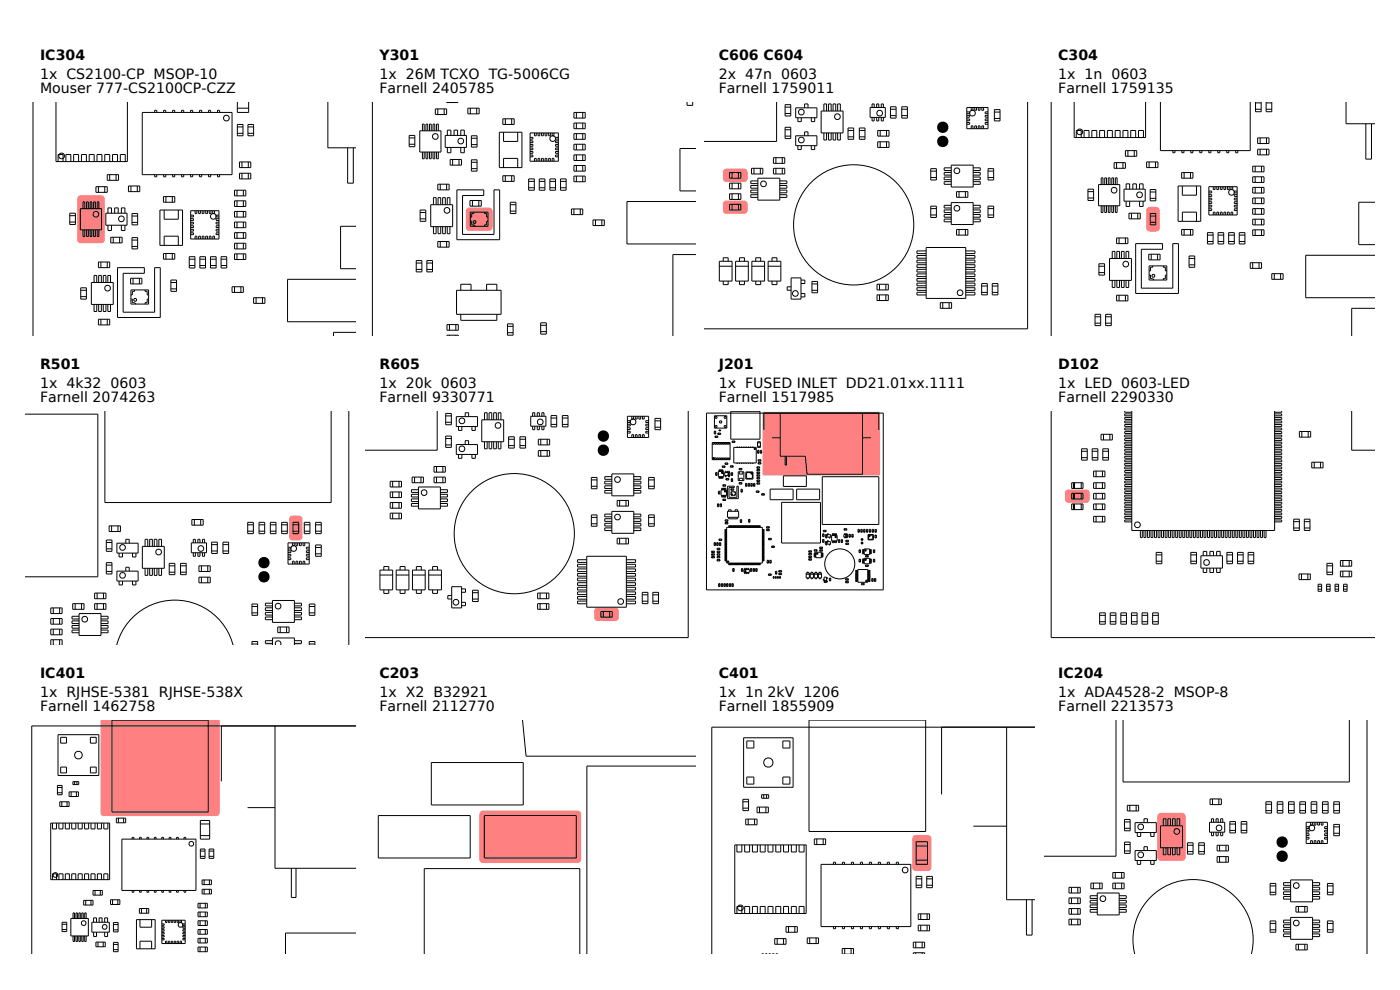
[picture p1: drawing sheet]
<svg xmlns="http://www.w3.org/2000/svg" width="297mm" height="210mm" viewBox="0 0 297 210" stroke-linecap="round" stroke-linejoin="round" font-family="sans-serif">
<defs><g id="words">
<g font-size="3">
<text x="8.5" y="12.8">IC304</text>
<text x="8.5" y="16.8">1x CS2100-CP MSOP-10</text>
<text x="80.5" y="12.8">Y301</text>
<text x="80.5" y="16.8">1x 26M TCXO TG-5006CG</text>
<text x="152.5" y="12.8">C606 C604</text>
<text x="152.5" y="16.8">2x 47n 0603</text>
<text x="224.5" y="12.8">C304</text>
<text x="224.5" y="16.8">1x 1n 0603</text>
<text x="8.5" y="19.8">Mouser 777-CS2100CP-CZZ</text>
<text x="80.5" y="19.8">Farnell 2405785</text>
<text x="152.5" y="19.8">Farnell 1759011</text>
<text x="224.5" y="19.8">Farnell 1759135</text>
<text x="8.5" y="78.3">R501</text>
<text x="8.5" y="82.3">1x 4k32 0603</text>
<text x="80.5" y="78.3">R605</text>
<text x="80.5" y="82.3">1x 20k 0603</text>
<text x="152.5" y="78.3">J201</text>
<text x="152.5" y="82.3">1x FUSED INLET DD21.01xx.1111</text>
<text x="224.5" y="78.3">D102</text>
<text x="224.5" y="82.3">1x LED 0603-LED</text>
<text x="8.5" y="85.3">Farnell 2074263</text>
<text x="80.5" y="85.3">Farnell 9330771</text>
<text x="152.5" y="85.3">Farnell 1517985</text>
<text x="224.5" y="85.3">Farnell 2290330</text>
<text x="8.5" y="143.8">IC401</text>
<text x="80.5" y="143.8">C203</text>
<text x="152.5" y="143.8">C401</text>
<text x="224.5" y="143.8">IC204</text>
<text x="8.5" y="147.8">1x RJHSE-5381 RJHSE-538X</text>
<text x="80.5" y="147.8">1x X2 B32921</text>
<text x="152.5" y="147.8">1x 1n 2kV 1206</text>
<text x="224.5" y="147.8">1x ADA4528-2 MSOP-8</text>
<text x="8.5" y="150.8">Farnell 1462758</text>
<text x="80.5" y="150.8">Farnell 2112770</text>
<text x="152.5" y="150.8">Farnell 1855909</text>
<text x="224.5" y="150.8">Farnell 2213573</text>
</g>
</g></defs>
<path d="M16.6 41.6l.5-.2h4.4a.75 .75 0 0 1 .7 .8v8.7a.75 .75 0 0 1-.7 .7h-4.4a.75 .75 0 0 1-.7-.7v-8.7z" fill="#ff8080"/>
<g fill="none" stroke="#000" stroke-width=".21">
<path d="M7 21.7v49.6M11.9 21.7v12.6h15.1v-12.6M12.3 34.3v-1.5h1.1v1.5M14 34.3v-1.5h1v1.5M15.6 34.3v-1.5h1.1v1.5M17.3 34.3v-1.5h1v1.5M18.9 34.3v-1.5h1.1v1.5M20.4 39.6h2.4v1.2h-2.4zM20.6 34.3v-1.5h1v1.5M20.9 39.6v1.2M22.2 34.3v-1.5h1.1v1.5M22.2 39.6v1.2"/>
<path d="M22.8 37.1h2.4v1.2h-2.4zM23.3 37.1v1.2M23.9 34.3v-1.5h1v1.5M24.6 37.1v1.2M25.5 34.3v-1.5h1.1v1.5M27.3 39.5h2.4v1.2h-2.4zM27.8 39.5v1.2M29.1 39.5v1.2M30.2 23.9h19v13.2h-19zM32.8 23.9v-.5h.5v.5M32.8 37.1v.4h.5v-.4M34.7 23.9v-.5h.5v.5"/>
<path d="M34.7 37.1v.4h.5v-.4M36.6 23.9v-.5h.5v.5M36.6 37.1v.4h.5v-.4M38.5 23.9v-.5h.5v.5M38.5 37.1v.4h.5v-.4M40.4 23.9v-.5h.5v.5M40.4 37.1v.4h.5v-.4M42.3 23.9v-.5h.5v.5M42.3 37.1v.4h.5v-.4M44.2 23.9v-.5h.5v.5M44.2 37.1v.4h.5v-.4M46.1 23.9v-.5h.5v.5"/>
<path d="M46.1 37.1v.4h.5v-.4M50.4 21.7v2.2h2.4v-2.2M50.4 26.4h1.2v2.4h-1.2zM50.4 23h2.4M50.4 28.3h1.2M50.4 26.9h1.2M50.8 34.4h2.4v1.2h-2.4zM50.8 36.8h2.4v1.2h-2.4zM51.3 34.4v1.2M51.3 36.8v1.2M52.6 26.4h1.2v2.4h-1.2zM52.6 28.3h1.2"/>
<path d="M52.6 26.9h1.2M52.7 34.4v1.2M52.7 36.8v1.2M69.6 21.7v9.7h6M73.8 31.4v7.5h1.2v-7.5M14.8 45.2h1.2v2.4h-1.2zM14.8 45.8h1.2M14.8 47.1h1.2M17.1 44.3h4.5v4.5h-4.5zM17.6 44.3v-1.5h.4v1.5M17.6 48.8v1.4h.4v-1.4M18.4 44.3v-1.5h.3v1.5"/>
<path d="M18.4 48.8v1.4h.3v-1.4M19.1 44.3v-1.5h.4v1.5M19.1 48.8v1.4h.4v-1.4M19.4 59.9h4.6v4.7h-4.6zM19.9 44.3v-1.5h.3v1.5M19.9 48.8v1.4h.3v-1.4M20 59.9v-1.5h.5v1.5M20.6 44.3v-1.5h.4v1.5M20.6 48.8v1.4h.4v-1.4M20.9 55.6h2.4v1.2h-2.4zM20.9 59.9v-1.5h.6v1.5M21.4 55.6v1.2"/>
<path d="M21.9 59.9v-1.5h.6v1.5M22.5 45.2h4.5v2.6h-4.5zM22.8 55.6v1.2M22.9 59.9v-1.5h.6v1.5M22.9 45.2v-1.1h.8v1.1M22.9 47.8v1.1h.8v-1.1M23.5 50.3h2.4v1.2h-2.4zM24 50.3v1.2M24.3 45.2v-1.1h.8v1.1M24.9 56.8h5.7v1.2h-4.5v8.2h6.7v-9.4h1.2v10.6h-9.1zM25.4 50.3v1.2M25.8 45.2v-1.1h.7v1.1"/>
<path d="M25.8 47.8v1.1h.7v-1.1M27.7 59h2.4v1.2h-2.4zM28 47.2h1.2M28 45.8h1.2M28 45.3h1.2v2.4h-1.2zM28 50.4h1.2v2.4h-1.2zM28 52.3h1.2M28 50.9h1.2M28.2 59v1.2M29.6 59v1.2M33.9 44.6h4.8v7.5h-4.8zM34.7 53.8h2.4v1.2h-2.4z"/>
<path d="M34.7 41.7h2.4v1.2h-2.4zM34.8 44.6v1.9h3v-1.9M34.8 52.1v-2h3v2M35.2 41.7v1.2M35.2 53.8v1.2M36.3 59.9h1.2M36.3 59.4h1.2v2.4h-1.2zM36.6 41.7v1.2M36.6 53.8v1.2M40.2 54.5h1.2v2.4h-1.2zM40.2 55h1.2M40.2 56.3h1.2"/>
<path d="M40.5 45.6h.6v.4h-.6M40.5 44.7h6v6h-6zM40.5 49.4h.6v.4h-.6M40.5 48.6h.6v.4h-.6M40.5 47.9h.6v.4h-.6M40.5 47.1h.6v.4h-.6M40.5 46.4h.6v.4h-.6M41.4 50.7v-.6h.4v.6M41.4 44.7v.6h.4v-.6M42.1 50.7v-.6h.4v.6M42.1 44.7v.6h.4v-.6M42.4 54.5h1.2v2.4h-1.2z"/>
<path d="M42.4 55h1.2M42.4 56.3h1.2M42.9 50.7v-.6h.4v.6M42.9 44.7v.6h.4v-.6M43.6 50.7v-.6h.4v.6M43.6 44.7v.6h.4v-.6M44.4 50.7v-.6h.4v.6M44.4 44.7v.6h.4v-.6M44.7 54.5h1.2v2.4h-1.2zM44.7 55h1.2M44.7 56.3h1.2M45.1 50.7v-.6h.4v.6"/>
<path d="M45.1 44.7v.6h.4v-.6M46.5 45.6h-.6v.4h.6M46.5 46.4h-.6v.4h.6M46.5 47.1h-.6v.4h.6M46.5 47.9h-.6v.4h.6M46.5 48.6h-.6v.4h.6M46.5 49.4h-.6v.4h.6M46.9 54.5h1.2v2.4h-1.2zM46.9 55h1.2M46.9 56.3h1.2M49.8 47.1h2.4v1.2h-2.4zM49.8 49.4h2.4v1.2h-2.4z"/>
<path d="M49.8 40.4h2.4v1.2h-2.4zM49.8 42.6h2.4v1.2h-2.4zM49.8 44.9h2.4v1.2h-2.4zM49.8 51.6h2.4v1.2h-2.4zM49.8 53.9h2.4v1.2h-2.4zM50.3 40.4v1.2M50.3 42.6v1.2M50.3 44.9v1.2M50.3 47.1v1.2M50.3 49.4v1.2M50.3 51.6v1.2M50.3 53.9v1.2"/>
<path d="M51.6 40.4v1.2M51.6 42.6v1.2M51.6 44.9v1.2M51.6 47.1v1.2M51.6 49.4v1.2M51.6 51.6v1.2M51.6 53.9v1.2M75.6 48h-3.3v9h3.3M75.6 59.3h-14.6v9h14.6M17.1 61.1h1.2v2.4h-1.2zM17.1 62.9h1.2M17.1 61.6h1.2"/>
<path d="M20 64.6v1.5h.5v-1.5M20.9 67.7h2.4v1.2h-2.4zM20.9 64.6v1.5h.6v-1.5M21.4 67.7v1.2M21.9 64.6v1.5h.6v-1.5M22.8 67.7v1.2M22.9 64.6v1.5h.6v-1.5M27.8 61.5h3.7v3h-3.7zM27.8 63.5h.3v.7h.4l.3 .3M28.5 63.4h.4v.4h-.4zM28.5 61.5v.3h-.4v.8h-.3M30.8 61.5v.3h.4v.8h.3"/>
<path d="M31.5 63.5h-.3v.7h-.4v.3M36.3 61.3h1.2M49.2 60.8h2.4v1.2h-2.4zM49.8 60.8v1.2M51.1 60.8v1.2M53.8 63.2h2.4v1.2h-2.4zM54.3 63.2v1.2M55.7 63.2v1.2M75.6 70.5h-4.8v.8"/>
<circle cx="13.1" cy="33.1" r=".6"/>
<circle cx="48" cy="25" r=".6"/>
<circle cx="20.4" cy="45.5" r=".6"/>
<circle cx="25.8" cy="46.4" r=".6"/>
<circle cx="45.3" cy="45.9" r=".6"/>
<circle cx="22.8" cy="61.1" r=".6"/>
</g>
<path d="M61.6 109.6a2.62 2.62 0 0 1 2.1-.2l.4 .4 .1 .3v3.8a.75 .75 0 0 1-.8 .7h-1.3a.75 .75 0 0 1-.8-.7v-3.8z" fill="#ff8080"/>
<g fill="none" stroke="#000" stroke-width=".21">
<path d="M5.5 87.9h15.3v34.5h-15.3M22.3 87.2v19.4h48v-19.4M74 87.2v49.6M22.6 116.4h1.2M22.6 115.1h1.2M22.6 114.6h1.2v2.4h-1.2zM22.6 119.4h1.2v2.4h-1.2zM22.6 119.9h1.2M23.2 111.6h2.4v1.2h-2.4zM23.7 111.6v1.2M24.8 115.2h4.5v2.1h-4.5zM25 111.6v1.2"/>
<path d="M25.3 117.3v.9h.7v-.9M26.7 115.2v-.8h.7v.8M28.1 117.3v.9h.7v-.9M30.2 115.9h4.7v4.7h-4.7zM30.8 115.9v-1.5h.6v1.5M31.8 115.9v-1.5h.5v1.5M32.7 115.9v-1.5h.6v1.5M33.7 115.9v-1.5h.6v1.5M35.9 119.5h1.2v2.4h-1.2zM38.3 119.5h1.2v2.4h-1.2zM40.6 115.2h3.2v2.1h-3.2zM40.7 110.2h2.4v1.2h-2.4z"/>
<path d="M41 117.3v.7h.5v-.7M41 115.2v-.8h.5v.8M41.2 110.2v1.2M42 117.3v.7h.4v-.7M42 115.2v-.8h.4v.8M42.6 110.2v1.2M43 117.3v.7h.4v-.7M43 115.2v-.8h.4v.8M44.9 115.5h1.2M44.9 116.9h1.2M44.9 115h1.2v2.4h-1.2zM47.3 115.5h1.2"/>
<path d="M47.3 116.9h1.2M47.3 115h1.2v2.4h-1.2zM52.6 112.7h1.2M52.6 111.3h1.2M52.6 110.8h1.2v2.4h-1.2zM55 112.7h1.2M55 111.3h1.2M55 110.8h1.2v2.4h-1.2zM57.4 112.7h1.2M57.4 111.3h1.2M57.4 110.8h1.2v2.4h-1.2zM59.8 112.7h1.2"/>
<path d="M59.8 111.3h1.2M59.8 110.8h1.2v2.4h-1.2zM61.1 115.2h4.5v4.5h-4.5zM61.1 116.1h.6v.4h-.6M61.1 116.9h.6v.3h-.6M61.1 117.6h.6v.4h-.6M61.1 118.4h.6v.3h-.6M62 115.2v.6h.4v-.6M62 119.7v-.6h.4v.6M62.2 112.7h1.2M62.2 111.3h1.2M62.2 110.8h1.2v2.4h-1.2z"/>
<path d="M62.8 115.2v.6h.4v-.6M62.8 119.7v-.6h.4v.6M63.5 115.2v.6h.4v-.6M63.5 119.7v-.6h.4v.6M64.3 115.2v.6h.4v-.6M64.3 119.7v-.6h.4v.6M64.6 112.7h1.2M64.6 111.3h1.2M64.6 110.8h1.2v2.4h-1.2zM65.6 116.1h-.6v.4h.6M65.6 116.9h-.6v.3h.6M65.6 117.6h-.6v.4h.6"/>
<path d="M65.6 118.4h-.6v.3h.6M67 112.7h1.2M67 111.3h1.2M67 110.8h1.2v2.4h-1.2zM67 115.6h1.2v2.4h-1.2zM67 117.5h1.2M67 116.1h1.2M10.8 133.5h2.4v1.2h-2.4zM10.8 129h2.4v1.2h-2.4zM10.8 131.2h2.4v1.2h-2.4zM10.8 136.8v-1.1h2.4v1.1M11.3 129v1.2"/>
<path d="M11.3 131.2v1.2M11.3 133.5v1.2M11.3 135.7v1.1M12.7 129v1.2M12.7 131.2v1.2M12.7 133.5v1.2M12.7 135.7v1.1M15.4 128.1h2.4v1.2h-2.4zM16 128.1v1.2M16.8 130.2h4.6v4.6h-4.6zM16.8 130.7h-1.5v.6h1.5M16.8 131.7h-1.5v.6h1.5"/>
<path d="M16.8 132.7h-1.5v.6h1.5M16.8 133.7h-1.5v.5h1.5M17.3 128.1v1.2M20.1 128.1h2.4v1.2h-2.4zM20.1 125.8h2.4v1.2h-2.4zM20.6 125.8v1.2M20.6 128.1v1.2M21.4 130.7h1.5v.6h-1.5M21.4 131.7h1.5v.6h-1.5M21.4 132.7h1.5v.6h-1.5M21.4 133.7h1.5v.5h-1.5M22 125.8v1.2"/>
<path d="M22 128.1v1.2M22.6 121.2h1.2M24.8 136.8a12.7 12.7 0 0 1 12.3-9.5 12.7 12.7 0 0 1 12.3 9.5M24.8 121.2h4.5v2.1h-4.5zM25.3 123.3v.8h.7v-.8M26.7 121.2v-.9h.7v.9M28.1 123.3v.8h.7v-.8M30.8 120.6v1.5h.6v-1.5M31.8 120.6v1.5h.5v-1.5M32.7 120.6v1.5h.6v-1.5M33.7 120.6v1.5h.6v-1.5M35.9 120h1.2"/>
<path d="M35.9 121.4h1.2M38.3 120h1.2M38.3 121.4h1.2M42.2 120h2.4v1.2h-2.4zM42.2 122.4h2.4v1.2h-2.4zM42.7 120v1.2M42.7 122.4v1.2M44.1 120v1.2M44.1 122.4v1.2M53.5 136.6h1.2M53.5 136.8v-.7h1.2v.7M53.5 128.1h1.2v2.4h-1.2z"/>
<path d="M53.5 128.7h1.2M53.5 130h1.2M57.8 128.9h-1.5v.6h1.5M57.8 136.8v-1.5h4.7v1.5M57.8 127.4h4.7v4.6h-4.7zM57.8 135.9h-1.5v.6h1.5M57.8 128h-1.5v.5h1.5M57.8 129.9h-1.5v.6h1.5M57.8 130.9h-1.5v.6h1.5M58.5 136.8a.6 .6 0 0 1 .5-.9 .6 .6 0 0 1 .5 .9M58.9 133h2.4v1.2h-2.4zM59.5 133v1.2"/>
<path d="M60.8 133v1.2M62.5 128.9h1.5v.6h-1.5M62.5 135.9h1.5v.6h-1.5M62.5 128h1.5v.5h-1.5M62.5 129.9h1.5v.6h-1.5M62.5 130.9h1.5v.6h-1.5M65.6 136.6h1.2M65.6 136.8v-.7h1.2v.7M65.6 128.1h1.2v2.4h-1.2zM65.6 128.7h1.2M65.6 130h1.2"/>
<circle cx="26" cy="116.1" r=".6"/>
<circle cx="33.7" cy="117.1" r=".6"/>
<circle cx="42.6" cy="116.4" r=".6"/>
<circle cx="62.3" cy="116.4" r=".6"/>
<circle cx="18" cy="131.4" r=".6"/>
<circle cx="26" cy="122.1" r=".6"/>
<circle cx="59" cy="128.6" r=".6"/>
</g>
<g fill="#000">
<circle cx="56" cy="119.4" r="1.21"/>
<circle cx="56" cy="122.4" r="1.21"/>
</g>
<path d="M21.3 152.7h25.3v19.8a.62 .62 0 0 1-.6 .6h-24a.62 .62 0 0 1-.7-.6z" fill="#ff8080"/>
<g fill="none" stroke="#000" stroke-width=".21">
<path d="M12.3 155.9h8.7v8.6h-8.7zM12.9 156.4h1.2v1.3h-1.2zM19.2 156.4h1.2v1.3h-1.2zM23.8 152.8h20.4v19.5h-20.4zM47 154v11.8M58.3 154v30.2h17.3M75.6 154h-68.9v48.3M10.8 174.6h12.5v12h-12.5zM11.1 174.6v1.3h.9v-1.3M12.2 166.6h1v2h-1zM12.2 167.1h1M12.2 168.2h1"/>
<path d="M12.5 174.6v1.3h.9v-1.3M12.7 170.1h2v1h-2zM12.9 162.7h1.2v1.3h-1.2zM13.1 170.1v1M13.9 174.6v1.3h.8v-1.3M14.2 170.1v1M14.7 168h1.9v1h-1.9zM15.1 168v1M15.2 174.6v1.3h.9v-1.3M15.5 165.8h1.2v.6h-1.2zM15.8 165.8v.6M16.2 168v1"/>
<path d="M16.3 165.8v.6M16.6 174.6v1.3h.8v-1.3M17.9 174.6v1.3h.9v-1.3M19.2 162.7h1.2v1.3h-1.2zM19.3 174.6v1.3h.9v-1.3M20.7 174.6v1.3h.8v-1.3M22 174.6v1.3h.9v-1.3M24.7 173.6h2v1h-2zM25.1 173.6v1M25.9 178h15.7v10.9h-15.7zM26.2 173.6v1M28 178v-.4h.4v.4"/>
<path d="M29.6 178v-.4h.4v.4M31.2 178v-.4h.3v.4M32.7 178v-.4h.4v.4M34.3 178v-.4h.4v.4M35.9 178v-.4h.4v.4M37.5 178v-.4h.3v.4M39 178v-.4h.4v.4M42.5 174.1h2v3.9h-2zM42.5 177.3h2M42.5 174.8h2M52.5 171.3h5.8M11.1 186.6v-1.2h.9v1.2"/>
<path d="M12.5 186.6v-1.2h.9v1.2M13.2 195.7h1v1.9h-1zM13.2 196.1h1M13.2 197.2h1M13.9 186.6v-1.2h.8v1.2M15 194.8h3.7v3.8h-3.7zM15.2 186.6v-1.2h.9v1.2M15.5 194.8v-1.1h.3v1.1M15.5 198.6v1.1h.3v-1.1M16.1 194.8v-1.1h.3v1.1M16.1 198.6v1.1h.3v-1.1M16.6 186.6v-1.2h.8v1.2"/>
<path d="M16.7 194.8v-1.1h.3v1.1M16.7 198.6v1.1h.3v-1.1M17.4 194.8v-1.1h.3v1.1M17.4 198.6v1.1h.3v-1.1M17.8 191h1.9v1h-1.9zM17.9 186.6v-1.2h.9v1.2M18 194.8v-1.1h.3v1.1M18 198.6v1.1h.3v-1.1M18.2 191v1M19.3 186.6v-1.2h.9v1.2M19.3 191v1M19.5 195.7h3.7v2.1h-3.7z"/>
<path d="M19.7 188.9h2v1h-2zM19.9 195.7v-1h.6v1M19.9 197.8v.9h.6v-.9M20.2 188.9v1M20.4 199.9h1.9v1h-1.9zM20.7 186.6v-1.2h.8v1.2M20.8 199.9v1M21 195.7v-1h.7v1M21.3 188.9v1M21.9 199.9v1M22 186.6v-1.2h.9v1.2M22.2 195.7v-1h.6v1"/>
<path d="M22.2 197.8v.9h.6v-.9M23.4 190.9h2v1h-2zM23.9 190.9v1M24.1 197.3h1M24.1 196.1h1M24.1 195.7h1v2h-1zM24.1 199.9h1v2h-1zM25 190.9v1M28 188.9v.4h.4v-.4M29 195.1h3.9v6.2h-3.9zM29.6 192.7h2v1h-2zM29.6 188.9v.4h.4v-.4"/>
<path d="M29.7 195.1v1.6h2.5v-1.6M30 192.7v1M31.1 192.7v1M31.2 188.9v.4h.3v-.4M32.7 188.9v.4h.4v-.4M34.3 188.9v.4h.4v-.4M34.3 197.2h.5v.3h-.5M34.3 199.1h.5v.3h-.5M34.3 196h.5v.3h-.5M34.3 197.9h.5v.3h-.5M34.3 195.2h5v5h-5zM34.3 198.5h.5v.3h-.5"/>
<path d="M34.3 196.6h.5v.3h-.5M35.1 195.2v.5h.3v-.5M35.7 195.2v.5h.3v-.5M35.9 188.9v.4h.4v-.4M36.3 195.2v.5h.4v-.5M37 195.2v.5h.3v-.5M37.5 188.9v.4h.3v-.4M37.6 195.2v.5h.3v-.5M38.2 195.2v.5h.3v-.5M39 188.9v.4h.4v-.4M39.3 197.2h-.5v.3h.5M39.3 199.1h-.5v.3h.5"/>
<path d="M39.3 196h-.5v.3h.5M39.3 197.9h-.5v.3h.5M39.3 196.6h-.5v.3h.5M39.3 198.5h-.5v.3h.5M42 197.2h2v1h-2zM42 199.1h2v.9h-2zM42 191.6h2v1h-2zM42 193.5h2v1h-2zM42 195.3h2v1h-2zM42.4 191.6v1M42.4 193.5v1M42.4 195.3v1"/>
<path d="M42.4 197.2v1M42.4 199.1v.9M42.5 180.1h1v2h-1zM42.5 181.7h1M42.5 180.6h1M42.9 186.7h2v1h-2zM42.9 188.7h2v1h-2zM43.3 186.7v1M43.3 188.7v1M43.6 191.6v1M43.6 193.5v1M43.6 195.3v1"/>
<path d="M43.6 197.2v1M43.6 199.1v.9M44.4 180.1h1v2h-1zM44.4 181.7h1M44.4 180.6h1M44.4 186.7v1M44.4 188.7v1M61.8 184.2v6.2h1v-6.2M75.6 197.9h-15v4.4M24.1 201.5h1M24.1 200.4h1M29.7 201.3v-1.6h2.5v1.6"/>
<path d="M35.1 200.2v-.5h.3v.5M35.7 200.2v-.5h.3v.5M36.3 200.2v-.5h.4v.5M37 200.2v-.5h.3v.5M37.6 200.2v-.5h.3v.5M38.2 200.2v-.5h.3v.5M42 200.9h2v1h-2zM42.4 200.9v1M43.6 200.9v1"/>
<circle cx="16.6" cy="160.2" r=".81"/>
<circle cx="40.6" cy="179" r=".5"/>
<circle cx="11.7" cy="185.6" r=".5"/>
<circle cx="17.8" cy="195.8" r=".5"/>
<circle cx="22.2" cy="196.6" r=".5"/>
<circle cx="38.3" cy="196.2" r=".5"/>
</g>
<path d="M99 44.3l.6-.3h4.2a.75 .75 0 0 1 .7 .8v3.4a.75 .75 0 0 1-.7 .8h-4.2a.75 .75 0 0 1-.8-.8v-3.4z" fill="#ff8080"/>
<g fill="none" stroke="#000" stroke-width=".21">
<path d="M79 21.7v49.6M86.8 28.7h1.2v2.4h-1.2zM86.8 29.3h1.2M86.8 30.6h1.2M89.1 27.8h4.5v4.5h-4.5zM89.6 27.8v-1.5h.4v1.5M89.6 32.3v1.4h.4v-1.4M90.4 27.8v-1.5h.3v1.5M90.4 32.3v1.4h.3v-1.4M91.1 27.8v-1.5h.4v1.5M91.1 32.3v1.4h.4v-1.4M91.9 27.8v-1.5h.3v1.5"/>
<path d="M91.9 32.3v1.4h.3v-1.4M92.4 23.1h2.4v1.2h-2.4zM92.6 27.8v-1.5h.4v1.5M92.6 32.3v1.4h.4v-1.4M92.9 23.1v1.2M92.9 39.1h2.4v1.2h-2.4zM93.4 39.1v1.2M94.2 23.1v1.2M94.5 28.7h4.5v2.6h-4.5zM94.8 21.7h2.4M94.8 39.1v1.2M94.9 28.7v-1.1h.8v1.1"/>
<path d="M94.9 31.3v1.1h.8v-1.1M95.3 21.7v.1M95.5 33.8h2.4v1.2h-2.4zM96 33.8v1.2M96.3 28.7v-1.1h.8v1.1M96.6 21.7v.1M97.4 33.8v1.2M97.8 28.7v-1.1h.7v1.1M97.8 31.3v1.1h.7v-1.1M99.3 23h2.4v1.2h-2.4zM99.8 23v1.2M100 30.7h1.2"/>
<path d="M100 29.3h1.2M100 28.8h1.2v2.4h-1.2zM100 33.9h1.2v2.4h-1.2zM100 35.8h1.2M100 34.4h1.2M101.1 23v1.2M105.9 28.1h4.8v7.5h-4.8zM106.7 37.3h2.4v1.2h-2.4zM106.7 25.2h2.4v1.2h-2.4zM106.8 28.1v1.9h3v-1.9M106.8 35.6v-2h3v2M107.2 25.2v1.2"/>
<path d="M107.2 37.3v1.2M108.6 25.2v1.2M108.6 37.3v1.2M112.2 38h1.2v2.4h-1.2zM112.2 38.5h1.2M112.2 39.8h1.2M112.5 30.6h.6v.4h-.6M112.5 28.2h6v6h-6zM112.5 32.9h.6v.4h-.6M112.5 32.1h.6v.4h-.6M112.5 31.4h.6v.4h-.6M112.5 29.9h.6v.4h-.6"/>
<path d="M112.5 29.1h.6v.4h-.6M113.4 34.2v-.6h.4v.6M113.4 28.2v.6h.4v-.6M114.2 34.2v-.6h.3v.6M114.2 28.2v.6h.3v-.6M114.4 38h1.2v2.4h-1.2zM114.4 38.5h1.2M114.4 39.8h1.2M114.9 34.2v-.6h.4v.6M114.9 28.2v.6h.4v-.6M115.7 34.2v-.6h.3v.6M115.7 28.2v.6h.3v-.6"/>
<path d="M116.4 34.2v-.6h.4v.6M116.4 28.2v.6h.4v-.6M116.7 38h1.2v2.4h-1.2zM116.7 38.5h1.2M116.7 39.8h1.2M117.2 34.2v-.6h.3v.6M117.2 28.2v.6h.3v-.6M118.5 30.6h-.6v.4h.6M118.5 29.1h-.6v.4h.6M118.5 29.9h-.6v.4h.6M118.5 31.4h-.6v.4h.6M118.5 32.1h-.6v.4h.6"/>
<path d="M118.5 32.9h-.6v.4h.6M118.9 38h1.2v2.4h-1.2zM118.9 38.5h1.2M118.9 39.8h1.2M121.8 30.6h2.4v1.2h-2.4zM121.8 32.9h2.4v1.2h-2.4zM121.8 23.9h2.4v1.2h-2.4zM121.8 26.1h2.4v1.2h-2.4zM121.8 28.4h2.4v1.2h-2.4zM121.8 35.1h2.4v1.2h-2.4zM121.8 37.4h2.4v1.2h-2.4zM122.3 23.9v1.2"/>
<path d="M122.3 26.1v1.2M122.3 28.4v1.2M122.3 30.6v1.2M122.3 32.9v1.2M122.3 35.1v1.2M122.3 37.4v1.2M123.6 23.9v1.2M123.6 26.1v1.2M123.6 28.4v1.2M123.6 30.6v1.2M123.6 32.9v1.2M123.6 35.1v1.2"/>
<path d="M123.6 37.4v1.2M145.8 21.7v.7h1.2v-.7M147.6 31.5h-3.3v9h3.3M88.3 57.2h1.2M88.3 55.8h1.2M88.3 55.3h1.2v2.4h-1.2zM89.1 44.6h1.2v2.4h-1.2zM89.1 46.4h1.2M89.1 45.1h1.2M90.6 57.2h1.2M90.6 55.8h1.2M90.6 55.3h1.2v2.4h-1.2z"/>
<path d="M91.4 43.4h4.6v4.7h-4.6zM92 48.1v1.5h.5v-1.5M92 43.4v-1.5h.5v1.5M92.9 51.2h2.4v1.2h-2.4zM92.9 48.1v1.5h.6v-1.5M92.9 43.4v-1.5h.6v1.5M93.4 51.2v1.2M93.9 48.1v1.5h.6v-1.5M93.9 43.4v-1.5h.6v1.5M94.8 51.2v1.2M94.9 43.4v-1.5h.6v1.5M94.9 48.1v1.5h.6v-1.5"/>
<path d="M96.9 40.3h5.7v1.2h-4.5v8.2h6.7v-9.4h1.2v10.6h-9.1zM99.7 42.5h2.4v1.2h-2.4zM99.8 45h3.7v3h-3.7zM99.8 47h.3v.7h.4l.3 .3M100.2 42.5v1.2M100.5 46.9h.4v.4h-.4zM100.5 45v.3h-.4v.8h-.3M101.6 42.5v1.2M102.8 45v.3h.4v.8h.3M103.5 47h-.3v.7h-.4v.3M108.3 43.4h1.2M108.3 44.8h1.2"/>
<path d="M108.3 42.9h1.2v2.4h-1.2zM121.2 44.3h2.4v1.2h-2.4zM121.8 44.3v1.2M123.1 44.3v1.2M125.8 46.7h2.4v1.2h-2.4zM126.3 46.7v1.2M127.7 46.7v1.2M147.6 54h-4.8v17.3M147.6 42.8h-14.6v9h14.6M94.8 71.3v-.2h2.4v.2M94.8 68.9h2.4v1.2h-2.4zM95.4 68.9v1.2"/>
<path d="M95.4 71.1v.2M96.7 68.9v1.2M96.7 71.1v.2M96.9 61.6h9.4v5.1h-9.4zM97.8 61.6v-1.3h2.1v1.3M97.8 66.7v1.3h7.6v-1.3M103.2 61.6v-1.3h2.2v1.3M107.7 68.7h1.2v2.4h-1.2zM107.7 70.6h1.2M107.7 69.2h1.2M114.7 69h1.2M114.7 70.4h1.2"/>
<path d="M114.7 68.5h1.2v2.4h-1.2z"/>
<circle cx="92.4" cy="28.9" r=".6"/>
<circle cx="97.8" cy="29.9" r=".6"/>
<circle cx="117.3" cy="29.4" r=".6"/>
<circle cx="94.8" cy="44.6" r=".6"/>
</g>
<path d="M126.3 129.1l.5-.2h3.8a.75 .75 0 0 1 .7 .7v1.4a.75 .75 0 0 1-.7 .7h-3.8a.75 .75 0 0 1-.7-.7v-1.4z" fill="#ff8080"/>
<g fill="none" stroke="#000" stroke-width=".21">
<path d="M92.1 99h2.4v1.2h-2.4zM92.6 99v1.2M92.8 87.2v8.3h-15.3M94 99v1.2M94.6 89.6h1.2M94.6 88.2h1.2M94.6 87.7h1.2v2.4h-1.2zM94.6 92.5h1.2v2.4h-1.2zM94.6 94.4h1.2M94.6 93h1.2M96.8 88.4h4.5v2.1h-4.5zM96.8 94.3h4.5v2.1h-4.5z"/>
<path d="M97.3 90.5v.8h.7v-.8M97.3 96.4v.8h.7v-.8M98.7 88.4v-.8h.7v.8M98.7 94.3v-.8h.7v.8M100.1 96.4v.8h.7v-.8M100.1 90.5v.8h.7v-.8M102.2 89.1h4.7v4.6h-4.7zM102.8 89.1v-1.5h.6v1.5M102.8 93.7v1.5h.6v-1.5M103.8 89.1v-1.5h.5v1.5M103.8 93.7v1.5h.5v-1.5M104.7 89.1v-1.5h.6v1.5"/>
<path d="M104.7 93.7v1.5h.6v-1.5M105.7 89.1v-1.5h.6v1.5M105.7 93.7v1.5h.6v-1.5M107.9 93.2h1.2M107.9 92.7h1.2v2.4h-1.2zM107.9 94.5h1.2M110.3 93.2h1.2M110.3 92.7h1.2v2.4h-1.2zM110.3 94.5h1.2M112.6 88.3h3.2v2.1h-3.2zM113 90.4v.8h.5v-.8M113 88.3v-.7h.5v.7"/>
<path d="M114 90.4v.8h.4v-.8M114 88.3v-.7h.4v.7M114.2 93.2h2.4v1.2h-2.4zM114.2 95.6h2.4v1.2h-2.4zM114.7 93.2v1.2M114.7 95.6v1.2M115 90.4v.8h.4v-.8M115 88.3v-.7h.4v.7M116.1 93.2v1.2M116.1 95.6v1.2M116.9 88.7h1.2M116.9 90h1.2"/>
<path d="M116.9 88.2h1.2v2.4h-1.2zM119.3 88.7h1.2M119.3 90h1.2M119.3 88.2h1.2v2.4h-1.2zM133.1 90h.6v.4h-.6M133.1 89.2h.6v.4h-.6M133.1 88.3h4.5v4.5h-4.5zM133.1 90.7h.6v.4h-.6M133.1 91.5h.6v.4h-.6M134.1 88.3v.6h.3v-.6M134.1 92.8v-.6h.3v.6M134.8 88.3v.6h.4v-.6"/>
<path d="M134.8 92.8v-.6h.4v.6M135.6 88.3v.6h.3v-.6M135.6 92.8v-.6h.3v.6M136.3 88.3v.6h.4v-.6M136.3 92.8v-.6h.4v.6M137.6 90h-.6v.4h.6M137.6 89.2h-.6v.4h.6M137.6 90.7h-.6v.4h.6M137.6 91.5h-.6v.4h.6M139 88.8h1.2v2.4h-1.2zM139 90.6h1.2M139 89.3h1.2"/>
<path d="M146 87.2v48.1h-68.5M82.8 106.6h2.4v1.2h-2.4zM82.8 102.1h2.4v1.2h-2.4zM82.8 104.4h2.4v1.2h-2.4zM82.8 108.9h2.4v1.2h-2.4zM83.3 102.1v1.2M83.3 104.4v1.2M83.3 106.6v1.2M83.3 108.9v1.2M84.7 102.1v1.2M84.7 104.4v1.2M84.7 106.6v1.2"/>
<path d="M84.7 108.9v1.2M87.4 101.2h2.4v1.2h-2.4zM88 101.2v1.2M88.8 103.3h4.6v4.7h-4.6zM88.8 103.9h-1.5v.6h1.5M88.8 104.9h-1.5v.5h1.5M88.8 105.8h-1.5v.6h1.5M88.8 106.8h-1.5v.6h1.5M89.3 101.2v1.2M92.1 101.2h2.4v1.2h-2.4zM92.6 101.2v1.2M93.4 103.9h1.5v.6h-1.5"/>
<path d="M93.4 104.9h1.5v.5h-1.5M93.4 105.8h1.5v.6h-1.5M93.4 106.8h1.5v.6h-1.5M94 101.2v1.2M124.5 118h8.4v10.8h-8.4zM124.5 119.7h-2v.6h2M124.5 118.7h-2v.6h2M125.5 111.1h1.2M125.5 109.8h1.2M125.5 109.2h1.2v2.4h-1.2zM125.5 101.3h1.2v2.4h-1.2zM125.5 101.8h1.2"/>
<path d="M125.5 103.2h1.2M129.8 110h-1.5v.6h1.5M129.8 102.1h-1.5v.6h1.5M129.8 108.5h4.7v4.6h-4.7zM129.8 100.5h4.7v4.7h-4.7zM129.8 109.1h-1.5v.5h1.5M129.8 101.1h-1.5v.6h1.5M129.8 103.1h-1.5v.5h1.5M129.8 104h-1.5v.6h1.5M129.8 111h-1.5v.6h1.5M129.8 112h-1.5v.6h1.5M130.9 114.2h2.4v1.2h-2.4z"/>
<path d="M130.9 106.2h2.4v1.2h-2.4zM131.5 106.2v1.2M131.5 114.2v1.2M132.8 106.2v1.2M132.8 114.2v1.2M132.9 118.7h1.9v.6h-1.9M132.9 119.7h1.9v.6h-1.9M134.5 110h1.5v.6h-1.5M134.5 102.1h1.5v.6h-1.5M134.5 109.1h1.5v.5h-1.5M134.5 111h1.5v.6h-1.5M134.5 112h1.5v.6h-1.5"/>
<path d="M134.5 101.1h1.5v.6h-1.5M134.5 103.1h1.5v.5h-1.5M134.5 104h1.5v.6h-1.5M137.6 111.1h1.2M137.6 109.8h1.2M137.6 109.2h1.2v2.4h-1.2zM137.6 101.3h1.2v2.4h-1.2zM137.6 101.8h1.2M137.6 103.2h1.2M80.6 120.9h2.7v4.2h-2.7zM80.6 122h2.7M81.4 125.1v.8h1.1v-.8"/>
<path d="M81.4 120.9v-.7h1.1v.7M84.1 122h2.7M84.1 120.9h2.7v4.2h-2.7zM84.9 125.1v.8h1v-.8M84.9 120.9v-.7h1v.7M87.5 122h2.7M87.5 120.9h2.7v4.2h-2.7zM88.3 120.9v-.7h1.1v.7M88.3 125.1v.8h1.1v-.8M91 122h2.7M91 120.9h2.7v4.2h-2.7zM91.8 125.1v.8h1v-.8"/>
<path d="M91.8 120.9v-.7h1v.7M95.8 126.4h-.8v.7h.8M95.8 124.5h2.1v4.5h-2.1zM97.9 124.9h.9v.8h-.9M97.9 127.8h.9v.7h-.9M100.3 125.2h1.2v2.4h-1.2zM100.3 127.1h1.2M100.3 125.7h1.2M114.1 125.8h2.4v1.2h-2.4zM114.1 128.1h2.4v1.2h-2.4zM114.6 125.8v1.2M114.6 128.1v1.2"/>
<path d="M115.9 125.8v1.2M115.9 128.1v1.2M124.5 126.5h-2v.6h2M124.5 127.5h-2v.6h2M124.5 125.6h-2v.5h2M124.5 124.6h-2v.6h2M124.5 123.6h-2v.6h2M124.5 122.6h-2v.6h2M124.5 121.7h-2v.5h2M124.5 120.7h-2v.6h2M127.5 129.7h2.4v1.2h-2.4zM128 129.7v1.2"/>
<path d="M129.4 129.7v1.2M132.9 126.5h1.9v.6h-1.9M132.9 127.5h1.9v.6h-1.9M132.9 120.7h1.9v.6h-1.9M132.9 121.7h1.9v.5h-1.9M132.9 122.6h1.9v.6h-1.9M132.9 123.6h1.9v.6h-1.9M132.9 124.6h1.9v.6h-1.9M132.9 125.6h1.9v.5h-1.9M136.3 126.2h1.2M136.3 127.5h1.2M136.3 125.7h1.2v2.4h-1.2z"/>
<path d="M138.5 126.2h1.2M138.5 127.5h1.2M138.5 125.7h1.2v2.4h-1.2z"/>
<circle cx="98" cy="95.2" r=".6"/>
<circle cx="98" cy="89.3" r=".6"/>
<circle cx="105.7" cy="90.3" r=".6"/>
<circle cx="114.6" cy="89.5" r=".6"/>
<circle cx="134.3" cy="89.5" r=".6"/>
<circle cx="90" cy="104.5" r=".6"/>
<circle cx="109.1" cy="113.2" r="12.8"/>
<circle cx="131" cy="101.7" r=".6"/>
<circle cx="131" cy="109.7" r=".6"/>
<circle cx="96.7" cy="127.8" r=".6"/>
<circle cx="131.7" cy="127.6" r=".6"/>
</g>
<g fill="#000">
<circle cx="128" cy="92.5" r="1.21"/>
<circle cx="128" cy="95.5" r="1.21"/>
</g>
<path d="M101.9 172.2l.6-.2h20.1a.75 .75 0 0 1 .7 .7v9.6a.75 .75 0 0 1-.7 .8h-20.1a.75 .75 0 0 1-.8-.8v-9.6z" fill="#ff8080"/>
<path d="M110.9 152.7l.7 7.7h36M80.3 173h19.5v9h-19.5zM91.5 161.8h19.5v9h-19.5zM102.8 173h19.5v9h-19.5zM147.6 162.5h-23.1v39.8M90 202.3v-18h33v18" fill="none" stroke="#000" stroke-width=".21"/>
<g fill="#ff8080">
<path d="M153.6 42.8l.5-.3h3.8a.75 .75 0 0 1 .7 .8v1.3a.75 .75 0 0 1-.7 .8h-3.8a.75 .75 0 0 1-.7-.8v-1.3z"/>
<path d="M153.6 36l.5-.2h3.8a.75 .75 0 0 1 .7 .7v1.4a.75 .75 0 0 1-.7 .7h-3.8a.75 .75 0 0 1-.7-.7v-1.4z"/>
</g>
<g fill="none" stroke="#000" stroke-width=".21">
<path d="M154.8 36.6h2.4v1.2h-2.4zM154.8 38.9h2.4v1.2h-2.4zM155.3 36.6v1.2M155.3 38.9v1.2M156.7 36.6v1.2M156.7 38.9v1.2M159.4 35.7h2.4v1.2h-2.4zM160 35.7v1.2M160.8 37.8h4.6v4.7h-4.6zM160.8 38.4h-1.5v.6h1.5M160.8 39.4h-1.5v.5h1.5M161.3 35.7v1.2"/>
<path d="M164.1 35.7h2.4v1.2h-2.4zM164.1 33.5h2.4v1.2h-2.4zM164.6 33.5v1.2M164.6 35.7v1.2M164.8 21.7v8.3h-15.3M165.4 38.4h1.5v.6h-1.5M165.4 39.4h1.5v.5h-1.5M166 33.5v1.2M166 35.7v1.2M166.6 24.1h1.2M166.6 22.7h1.2M166.6 22.2h1.2v2.4h-1.2z"/>
<path d="M166.6 27h1.2v2.4h-1.2zM166.6 28.9h1.2M166.6 27.5h1.2M168.8 22.9h4.5v2.1h-4.5zM168.8 28.8h4.5v2.1h-4.5zM169.3 25v.8h.7v-.8M169.3 30.9v.8h.7v-.8M170.7 22.9v-.8h.7v.8M170.7 28.8v-.8h.7v.8M172.1 30.9v.8h.8v-.8M172.1 25v.8h.8v-.8M174.2 23.6h4.7v4.6h-4.7z"/>
<path d="M174.8 23.6v-1.5h.6v1.5M174.8 28.2v1.5h.6v-1.5M175.8 23.6v-1.5h.5v1.5M175.8 28.2v1.5h.5v-1.5M176.7 23.6v-1.5h.6v1.5M176.7 28.2v1.5h.6v-1.5M177.7 23.6v-1.5h.6v1.5M177.7 28.2v1.5h.6v-1.5M179.9 27.7h1.2M179.9 27.2h1.2v2.4h-1.2zM179.9 29h1.2M182.3 27.7h1.2"/>
<path d="M182.3 27.2h1.2v2.4h-1.2zM182.3 29h1.2M184.6 22.8h3.2v2.1h-3.2zM185 24.9v.8h.5v-.8M185 22.8v-.7h.5v.7M186 24.9v.8h.4v-.8M186 22.8v-.7h.4v.7M186.2 27.7h2.4v1.2h-2.4zM186.2 30.1h2.4v1.2h-2.4zM186.7 27.7v1.2M186.7 30.1v1.2M187 24.9v.8h.4v-.8"/>
<path d="M187 22.8v-.7h.4v.7M188.1 27.7v1.2M188.1 30.1v1.2M188.9 23.2h1.2M188.9 24.5h1.2M188.9 22.7h1.2v2.4h-1.2zM191.3 23.2h1.2M191.3 24.5h1.2M191.3 22.7h1.2v2.4h-1.2zM197.5 35.8h1.2v2.4h-1.2zM197.5 36.3h1.2M197.5 37.7h1.2"/>
<path d="M201.8 36.6h-1.5v.6h1.5M201.8 35h4.7v4.7h-4.7zM201.8 35.6h-1.5v.6h1.5M201.8 37.6h-1.5v.5h1.5M201.8 38.5h-1.5v.6h1.5M205.1 24.5h.6v.4h-.6M205.1 23.7h.6v.4h-.6M205.1 22.8h4.5v4.5h-4.5zM205.1 25.2h.6v.4h-.6M205.1 26h.6v.4h-.6M206.1 22.8v.6h.3v-.6M206.1 27.3v-.6h.3v.6"/>
<path d="M206.5 36.6h1.5v.6h-1.5M206.5 35.6h1.5v.6h-1.5M206.5 37.6h1.5v.5h-1.5M206.5 38.5h1.5v.6h-1.5M206.8 22.8v.6h.4v-.6M206.8 27.3v-.6h.4v.6M207.6 22.8v.6h.3v-.6M207.6 27.3v-.6h.3v.6M208.3 22.8v.6h.4v-.6M208.3 27.3v-.6h.4v.6M209.6 24.5h-.6v.4h.6M209.6 23.7h-.6v.4h.6"/>
<path d="M209.6 35.8h1.2v2.4h-1.2zM209.6 36.3h1.2M209.6 37.7h1.2M209.6 25.2h-.6v.4h.6M209.6 26h-.6v.4h.6M211 23.3h1.2v2.4h-1.2zM211 25.1h1.2M211 23.8h1.2M218 21.7v48.1h-68.5M152.6 55.4h2.7v4.2h-2.7zM152.6 56.5h2.7M153.4 59.6v.8h1.1v-.8"/>
<path d="M153.4 55.4v-.7h1.1v.7M154.8 41.1h2.4v1.2h-2.4zM154.8 43.4h2.4v1.2h-2.4zM155.3 41.1v1.2M155.3 43.4v1.2M156.1 56.5h2.7M156.1 55.4h2.7v4.2h-2.7zM156.7 41.1v1.2M156.7 43.4v1.2M156.9 59.6v.8h1v-.8M156.9 55.4v-.7h1v.7M159.5 56.5h2.7"/>
<path d="M159.5 55.4h2.7v4.2h-2.7zM160.3 55.4v-.7h1.1v.7M160.3 59.6v.8h1.1v-.8M160.8 40.3h-1.5v.6h1.5M160.8 41.3h-1.5v.6h1.5M163 56.5h2.7M163 55.4h2.7v4.2h-2.7zM163.8 59.6v.8h1v-.8M163.8 55.4v-.7h1v.7M165.4 40.3h1.5v.6h-1.5M165.4 41.3h1.5v.6h-1.5M167.8 59h2.1v4.5h-2.1z"/>
<path d="M169.9 59.4h.9v.7h-.9M172.3 59.7h1.2v2.4h-1.2zM196.5 52.5h8.4v10.8h-8.4zM196.5 59.1h-2v.6h2M196.5 58.1h-2v.6h2M196.5 57.1h-2v.6h2M196.5 56.2h-2v.5h2M196.5 55.2h-2v.6h2M196.5 54.2h-2v.6h2M196.5 53.2h-2v.6h2M197.5 45.6h1.2M197.5 44.3h1.2"/>
<path d="M197.5 43.7h1.2v2.4h-1.2zM201.8 44.5h-1.5v.6h1.5M201.8 43h4.7v4.6h-4.7zM201.8 43.6h-1.5v.5h1.5M201.8 45.5h-1.5v.6h1.5M201.8 46.5h-1.5v.6h1.5M203 48.7h2.4v1.2h-2.4zM203 40.7h2.4v1.2h-2.4zM203.5 40.7v1.2M203.5 48.7v1.2M204.8 40.7v1.2M204.8 48.7v1.2"/>
<path d="M204.9 53.2h2v.6h-2M204.9 54.2h2v.6h-2M204.9 55.2h2v.6h-2M204.9 56.2h2v.5h-2M204.9 57.1h2v.6h-2M204.9 58.1h2v.6h-2M204.9 59.1h2v.6h-2M206.5 44.5h1.5v.6h-1.5M206.5 43.6h1.5v.5h-1.5M206.5 45.5h1.5v.6h-1.5M206.5 46.5h1.5v.6h-1.5M209.6 45.6h1.2"/>
<path d="M209.6 44.3h1.2M209.6 43.7h1.2v2.4h-1.2zM167.8 60.8h-.8v.8h.8M169.9 62.3h.9v.7h-.9M172.3 61.6h1.2M172.3 60.2h1.2M186.1 60.3h2.4v1.2h-2.4zM186.1 62.6h2.4v1.2h-2.4zM186.6 60.3v1.2M186.6 62.6v1.2M187.9 60.3v1.2M187.9 62.6v1.2"/>
<path d="M196.5 61h-2v.6h2M196.5 62h-2v.6h2M196.5 60.1h-2v.5h2M199.5 64.2h2.4v1.2h-2.4zM200 64.2v1.2M201.4 64.2v1.2M204.9 61h2v.6h-2M204.9 62h2v.6h-2M204.9 60.1h2v.5h-2M208.3 60.7h1.2M208.3 62h1.2M208.3 60.2h1.2v2.4h-1.2z"/>
<path d="M210.5 60.7h1.2M210.5 62h1.2M210.5 60.2h1.2v2.4h-1.2z"/>
<circle cx="162" cy="39" r=".6"/>
<circle cx="170" cy="23.8" r=".6"/>
<circle cx="170" cy="29.7" r=".6"/>
<circle cx="177.7" cy="24.7" r=".6"/>
<circle cx="186.6" cy="24" r=".6"/>
<circle cx="203" cy="36.2" r=".6"/>
<circle cx="206.3" cy="24" r=".6"/>
<circle cx="181.1" cy="47.7" r="12.8"/>
<circle cx="203" cy="44.2" r=".6"/>
<circle cx="168.7" cy="62.3" r=".6"/>
<circle cx="203.7" cy="62.1" r=".6"/>
</g>
<g fill="#000">
<circle cx="200" cy="27" r="1.21"/>
<circle cx="200" cy="30" r="1.21"/>
</g>
<path d="M161.9 87.4h24.8v13.4h-24.8z" fill="#ff8080"/>
<g fill="none" stroke="#000" stroke-width=".21">
<path d="M149.9 87.6h37.5v37.5h-37.5zM151.1 93.9h3.8v3.6h-3.8zM151.2 93.9v.4h.3v-.4M151.2 97.5v-.4h.3v.4M151.3 97.1h.1l.1 .2-.1 .1zM151.5 91.5h.3v.6h-.3zM151.5 91.6h.3M151.5 91.9h.3M151.6 88.2h2.6v2.6h-2.6zM151.6 97.5v-.4h.3v.4M151.6 93.9v.4h.3v-.4M151.7 92.5h.6v.3h-.6z"/>
<path d="M151.7 88.4h.4v.3h-.4zM151.7 90.3h.4v.4h-.4zM151.8 92.5v.3M152.1 93.9v.4h.2v-.4M152.1 97.5v-.4h.2v.4M152.2 92.5v.3M152.3 91.9h.6v.3h-.6zM152.4 91.9v.3M152.5 93.9v.4h.2v-.4M152.5 97.5v-.4h.2v.4M152.5 91.2h.4v.2h-.4zM152.7 91.2v.2"/>
<path d="M152.7 89.3h.4v.4h-.4zM152.8 91.9v.3M152.8 91.2v.2M152.9 93.9v.4h.2v-.4M152.9 97.5v-.4h.2v.4M153.2 98.8h.6v.3h-.6zM153.3 97.5v-.4h.3v.4M153.3 93.9v.4h.3v-.4M153.4 98.8v.3M153.7 88.4h.3v.3h-.3zM153.7 90.3h.3v.4h-.3zM153.7 93.9v.4h.3v-.4"/>
<path d="M153.7 97.5v-.4h.3v.4M153.7 98.8v.3M153.8 98.2h.6v.3h-.6zM154 98.2v.3M154.1 93.9v.4h.3v-.4M154.1 97.5v-.4h.3v.4M154.3 98.2v.3M154.5 93.9v.4h.3v-.4M154.5 97.5v-.4h.3v.4M155 98.8h.6v.3h-.6zM155.1 87.3h6.1v5.9h-6.1zM155.1 98.8v.3"/>
<path d="M155.3 93.6h.6v.3h-.6zM155.4 98.8v.3M155.5 93.6v.3M155.7 94.9h4.8v3.3h-4.8zM155.8 93.6v.3M156.3 94.9v-.1l.2 .1M156.3 98.2v.1l.2-.1M156.8 99.4h.6v.3h-.6zM156.8 94.9v-.1l.1 .1M156.8 98.2v.1l.1-.1M156.9 99.4v.3M157.3 99.4v.3"/>
<path d="M157.3 94.9v-.1l.1 .1M157.3 98.2v.1l.1-.1M157.8 94.9v-.1l.1 .1M157.8 98.2v.1l.1-.1M158.3 94.9v-.1l.1 .1M158.3 98.2v.1l.1-.1M158.7 94.9v-.1l.1 .1M158.7 98.2v.1l.1-.1M159.2 94.9v-.1l.1 .1M159.2 98.2v.1l.1-.1M159.7 94.9v-.1l.1 .1M159.7 98.2v.1l.1-.1"/>
<path d="M160 95.1h.2l.1 .2-.1 .1zM160.6 99h.6v.3h-.6zM160.6 99.6h.6v.3h-.6zM160.7 99v.3M160.7 99.6v.3M160.7 93.7h.6v1.2h-.6zM160.7 95.5h.3v.6h-.3zM160.7 94.7h.6M160.7 93.9h.6M160.7 96h.3M160.7 95.7h.3M160.8 97.5h.6v.3h-.6z"/>
<path d="M160.8 98.1h.6v.3h-.6zM161 97.5v.3M161 98.1v.3M161.1 99v.3M161.1 99.6v.3M161.3 95.5h.3v.6h-.3zM161.3 96h.3M161.3 95.7h.3M161.3 97.5v.3M161.3 98.1v.3M162.1 87.6v3.6M163.8 92.9h1.7"/>
<path d="M165.5 87.6v9.2h5.4l.3 3.8h11.8v-13M166.6 96.8v1.9h.3v-1.9M183 92.9h1.8M186.5 87.6v3.6M151 116.9h.6v.3h-.6zM151 117.5h.6v.3h-.6zM151 118.1h.6v.3h-.6zM151.1 116.9v.3M151.1 117.5v.3M151.1 118.1v.3M151.5 116.9v.3M151.5 117.5v.3"/>
<path d="M151.5 118.1v.3M151.5 115.3h.3M151.5 115.1h.3v.6h-.3zM151.5 115.6h.3M151.8 100.3h.3v.6h-.3zM151.8 100.4h.3M151.8 100.7h.3M152.1 115.3h.3M152.1 115.1h.3v.6h-.3zM152.1 115.6h.3M152.1 116.3h.6v.3h-.6zM152.1 116.9h.6v.3h-.6z"/>
<path d="M152.1 117.5h.6v.3h-.6zM152.1 118.1h.6v.3h-.6zM152.1 118.7h.6v.3h-.6zM152.2 107.4h.3M152.2 107h.3M152.2 106.9h.3v.6h-.3zM152.3 116.3v.3M152.3 116.9v.3M152.3 117.5v.3M152.3 118.1v.3M152.3 118.7v.3M152.4 100h1.1v1.1h-1.1z"/>
<path d="M152.4 104.2h.3v.6h-.3zM152.4 104.7h.3M152.4 104.3h.3M152.5 114.4h.6v.3h-.6zM152.5 100v-.3l.1 .3M152.5 101.1v.4l.1-.4M152.6 116.3v.3M152.6 116.9v.3M152.6 117.5v.3M152.6 118.1v.3M152.6 118.7v.3M152.6 115.3h.3"/>
<path d="M152.6 115.1h.3v.6h-.3zM152.6 115.6h.3M152.7 114.4v.3M152.7 101.1v.4l.1-.4M152.7 100v-.3l.1 .3M152.8 106.9h.3v.6h-.3zM152.8 107.4h.3M152.8 107h.3M152.9 100v-.3l.1 .3M152.9 101.1v.4l.1-.4M153 103.9h1.2v1.2h-1.2zM153 114.4v.3"/>
<path d="M153.1 100.2h.1l.2 .2-.2 .1zM153.1 101.1v.4l.1-.4M153.1 100v-.3l.1 .3M153.1 103.9v-.3h.2v.3M153.1 105.1v.4h.2v-.4M153.3 101.1v.4l.1-.4M153.3 100v-.3l.1 .3M153.4 102.8h.6v.3h-.6zM153.4 105.9h.6v.3h-.6zM153.4 103.9v-.3h.1v.3M153.4 105.1v.4h.1v-.4M153.5 102.8v.3"/>
<path d="M153.5 105.9v.3M153.6 103.9v-.3h.2v.3M153.6 105.1v.4h.2v-.4M153.7 104.2l.2-.1 .1 .2-.1 .1zM153.8 100.3h1.1v.6h-1.1zM153.8 102.8v.3M153.8 105.9v.3M153.9 110.3h.6v.3h-.6zM153.9 110.9h.6v.3h-.6zM153.9 103.9v-.3h.1v.3M153.9 105.1v.4h.1v-.4M153.9 100.3v-.3h.2v.3"/>
<path d="M153.9 100.9v.3h.2v-.3M154 110.3v.3M154 110.9v.3M154 101.5h.6v.3h-.6zM154.2 101.5v.3M154.2 111.9h7.5v7.6h-7.5zM154.2 112.3h-.4l.4 .1M154.2 112.5h-.4l.4 .1M154.2 112.7h-.4l.4 .1M154.2 112.9h-.4l.4 .1M154.2 113.1h-.4l.4 .1M154.2 113.3h-.4l.4 .1"/>
<path d="M154.2 113.5h-.4l.4 .1M154.2 113.7h-.4l.4 .1M154.2 113.8h-.4l.4 .1M154.2 114h-.4l.4 .1M154.2 114.2h-.4l.4 .1M154.2 114.4h-.4l.4 .1M154.2 114.6h-.4l.4 .1M154.2 114.8h-.4l.4 .1M154.2 115h-.4l.4 .1M154.2 115.2h-.4l.4 .1M154.2 115.3h-.4l.4 .1M154.2 115.5h-.4l.4 .1"/>
<path d="M154.2 115.7h-.4l.4 .1M154.2 115.9h-.4l.4 .1M154.2 116.1h-.4l.4 .1M154.2 116.3h-.4l.4 .1M154.2 116.5h-.4l.4 .1M154.2 116.7h-.4l.4 .1M154.2 116.8h-.4l.4 .1M154.2 117h-.4l.4 .1M154.2 117.2h-.4l.4 .1M154.2 117.4h-.4l.4 .1M154.2 117.6h-.4l.4 .1M154.2 117.8h-.4l.4 .1"/>
<path d="M154.2 118h-.4l.4 .1M154.2 118.2h-.4l.4 .1M154.2 118.3h-.4l.4 .1M154.2 118.5h-.4l.4 .1M154.2 118.7h-.4l.4 .1M154.2 118.9h-.4l.4 .1M154.2 100.3v-.3h.2v.3M154.3 110.3v.3M154.3 110.9v.3M154.3 119.1l.2-.1 .1 .2-.1 .1zM154.4 108.5h2.3v1.2h-2.3zM154.4 103.1h1.4v.3h-1.1v2.1h1.6v-2.4h.3v2.7h-2.2z"/>
<path d="M154.4 100.5l.2-.1 .1 .2-.1 .1zM154.5 101.5v.3M154.6 109.7v.4h1.9v-.4M154.6 108.5v-.3h.5v.3M154.6 100.3v-.3h.2v.3M154.6 100.9v.3h.2v-.3M154.6 111.9v-.4l.1 .4M154.6 119.5v.3l.1-.3M154.8 119.5v.3l.1-.3M154.8 111.9v-.4l.1 .4M155 119.5v.3l.1-.3M155 111.9v-.4l.1 .4"/>
<path d="M155.1 103.7h.6v.3h-.6zM155.1 104.3h.9v.8h-.9zM155.1 104.8l.3 .3M155.1 100.3h.3v.6h-.3zM155.1 101.6h.3v.5h-.3zM155.1 100.4h.3M155.1 100.7h.3M155.1 102h.3M155.1 101.7h.3M155.2 119.5v.3l.1-.3M155.2 111.9v-.4l.1 .4M155.2 103.7v.3"/>
<path d="M155.2 104.9h.2zM155.3 104.3l-.2 .3M155.4 119.5v.3l.1-.3M155.4 111.9v-.4l.1 .4M155.5 103.7v.3M155.6 119.5v.3l.1-.3M155.6 111.9v-.4l.1 .4M155.7 119.5v.3l.2-.3M155.7 111.9v-.4l.2 .4M155.8 104.3l.2 .3M155.9 119.5v.3l.1-.3M155.9 111.9v-.4l.1 .4"/>
<path d="M156 108.5v-.3h.5v.3M156 104.8l-.2 .3M156.1 119.5v.3l.1-.3M156.1 111.9v-.4l.1 .4M156.3 119.5v.3l.1-.3M156.3 111.9v-.4l.1 .4M156.5 119.5v.3l.1-.3M156.5 111.9v-.4l.1 .4M156.6 100.1h1.2v1.9h-1.2zM156.7 119.5v.3l.1-.3M156.7 111.9v-.4l.1 .4M156.8 102.4h.6v.3h-.6z"/>
<path d="M156.9 100.1v.5h.7v-.5M156.9 102v-.5h.7v.5M156.9 119.5v.3l.1-.3M156.9 111.9v-.4l.1 .4M156.9 102.4v.3M157.1 110.3h.3v.6h-.3zM157.1 110.7h.3M157.1 110.4h.3M157.1 119.5v.3l.1-.3M157.1 111.9v-.4l.1 .4M157.2 103.9h.3M157.2 104.3h.3"/>
<path d="M157.2 103.8h.3v.6h-.3zM157.3 119.5v.3l.1-.3M157.3 111.9v-.4l.1 .4M157.3 102.4v.3M157.4 119.5v.3l.1-.3M157.4 111.9v-.4l.1 .4M157.6 119.5v.3l.1-.3M157.6 111.9v-.4l.1 .4M157.8 119.5v.3l.1-.3M157.8 111.9v-.4l.1 .4M158 119.5v.3l.1-.3M158 111.9v-.4l.1 .4"/>
<path d="M158.2 102.6h.3v.6h-.3zM158.2 102.7h.3M158.2 103h.3M158.2 119.5v.3l.1-.3M158.2 111.9v-.4l.1 .4M158.3 100.1h1.5v1.5h-1.5zM158.3 100.4h.1l-.1 .1M158.3 100.5h.1l-.1 .1M158.3 100.7h.1l-.1 .1M158.3 100.9h.1l-.1 .1M158.3 101.1h.1l-.1 .1M158.3 101.3h.1l-.1 .1"/>
<path d="M158.4 119.5v.3l.1-.3M158.4 111.9v-.4l.1 .4M158.5 100.1v.2l.1-.2M158.5 101.6v-.1l.1 .1M158.6 119.5v.3l.1-.3M158.6 111.9v-.4l.1 .4M158.7 100.1v.2l.1-.2M158.7 101.6v-.1l.1 .1M158.7 102.6h.3v.6h-.3zM158.7 102.7h.3M158.7 103h.3M158.7 119.5v.3l.2-.3"/>
<path d="M158.7 111.9v-.4l.2 .4M158.8 110.2h.3v.6h-.3zM158.8 110.3h.3M158.8 110.7h.3M158.9 100.1v.2l.1-.2M158.9 101.6v-.1l.1 .1M158.9 119.5v.3l.1-.3M158.9 111.9v-.4l.1 .4M159.1 100.1v.2v-.2M159.1 101.6v-.1v.1M159.1 119.5v.3l.1-.3M159.1 111.9v-.4l.1 .4"/>
<path d="M159.2 100.1v.2l.1-.2M159.2 101.6v-.1l.1 .1M159.3 102.6h.3v.6h-.3zM159.3 102.7h.3M159.3 103h.3M159.3 119.5v.3l.1-.3M159.3 111.9v-.4l.1 .4M159.3 100.4l.2-.1 .1 .2-.1 .1zM159.4 100.1v.2l.1-.2M159.4 101.6v-.1l.1 .1M159.5 119.5v.3l.1-.3M159.5 111.9v-.4l.1 .4"/>
<path d="M159.7 119.5v.3l.1-.3M159.7 111.9v-.4l.1 .4M159.8 100.4h-.2l.2 .1M159.8 100.5h-.2l.2 .1M159.8 100.7h-.2l.2 .1M159.8 100.9h-.2l.2 .1M159.8 101.1h-.2l.2 .1M159.8 101.3h-.2l.2 .1M159.9 102.6h.3v.6h-.3zM159.9 102.7h.3M159.9 103h.3M159.9 111.9v-.4l.1 .4"/>
<path d="M159.9 119.5v.3l.1-.3M160.1 111.9v-.4l.1 .4M160.1 119.5v.3l.1-.3M160.3 119.5v.3l.1-.3M160.3 111.9v-.4l.1 .4M160.4 119.5v.3l.1-.3M160.4 111.9v-.4l.1 .4M160.5 104.2h.6v.3h-.6zM160.6 102.4h.6v.3h-.6zM160.6 100.2h.6v.3h-.6zM160.6 100.7h.6v.3h-.6zM160.6 101.3h.6v.3h-.6z"/>
<path d="M160.6 101.9h.6v.2h-.6zM160.6 104.2v.3M160.6 119.5v.3l.1-.3M160.6 111.9v-.4l.1 .4M160.7 100.2v.3M160.7 100.7v.3M160.7 101.3v.3M160.7 101.9v.2M160.7 102.4v.3M160.8 119.5v.3l.1-.3M160.8 111.9v-.4l.1 .4M160.9 104.2v.3"/>
<path d="M161 119.5v.3l.1-.3M161 111.9v-.4l.1 .4M161.1 100.2v.3M161.1 100.7v.3M161.1 101.3v.3M161.1 101.9v.2M161.1 102.4v.3M161.2 119.5v.3l.1-.3M161.2 111.9v-.4l.1 .4M161.6 104.7h.6v.3h-.6zM161.7 104.7v.3M161.7 112.3h.4l-.4 .1"/>
<path d="M161.7 112.5h.4l-.4 .1M161.7 112.7h.4l-.4 .1M161.7 112.9h.4l-.4 .1M161.7 113.1h.4l-.4 .1M161.7 113.3h.4l-.4 .1M161.7 113.5h.4l-.4 .1M161.7 113.7h.4l-.4 .1M161.7 113.8h.4l-.4 .1M161.7 114h.4l-.4 .1M161.7 114.2h.4l-.4 .1M161.7 114.4h.4l-.4 .1M161.7 114.6h.4l-.4 .1"/>
<path d="M161.7 114.8h.4l-.4 .1M161.7 115h.4l-.4 .1M161.7 115.2h.4l-.4 .1M161.7 115.3h.4l-.4 .1M161.7 115.5h.4l-.4 .1M161.7 115.7h.4l-.4 .1M161.7 115.9h.4l-.4 .1M161.7 116.1h.4l-.4 .1M161.7 116.3h.4l-.4 .1M161.7 116.5h.4l-.4 .1M161.7 116.7h.4l-.4 .1M161.7 116.8h.4l-.4 .1"/>
<path d="M161.7 117h.4l-.4 .1M161.7 117.2h.4l-.4 .1M161.7 117.4h.4l-.4 .1M161.7 117.6h.4l-.4 .1M161.7 117.8h.4l-.4 .1M161.7 118h.4l-.4 .1M161.7 118.2h.4l-.4 .1M161.7 118.3h.4l-.4 .1M161.7 118.5h.4l-.4 .1M161.7 118.7h.4l-.4 .1M161.7 118.9h.4l-.4 .1M162.1 104.7v.3"/>
<path d="M162.6 112.3h.6v.3h-.6zM162.6 111.7h.6v.3h-.6zM162.8 118.9h.3v.6h-.3zM162.8 111.7v.3M162.8 112.3v.3M162.8 119.3h.3M162.8 119h.3M163.1 114.2h.6v.3h-.6zM163.1 111.7v.3M163.1 112.3v.3M163.2 114.2v.3M163.3 118.9h.3v.6h-.3z"/>
<path d="M163.3 119.3h.3M163.3 119h.3M163.4 103.8h4.9v2.2h-4.9zM163.5 114.2v.3M163.7 115.8h.6v.3h-.6zM163.8 115.8v.3M164.2 115.8v.3M165.8 106.6h8.3v8.6h-8.3zM166.2 100.9h4.9v2.3h-4.9zM169 103.8h4.9v2.2h-4.9zM171.6 116.9h.6v.3h-.6zM171.6 117.4h.6v.3h-.6z"/>
<path d="M171.6 118h.6v.3h-.6zM171.6 118.5h.6v.3h-.6zM171.7 116.9v.3M171.7 117.4v.3M171.7 118v.3M171.7 118.5v.3M172.1 116.9v.3M172.1 117.4v.3M172.1 118v.3M172.1 118.5v.3M172.8 116.6h.6v.3h-.6zM172.9 116.6v.3"/>
<path d="M173.1 117.5h-.4v.2h.4M173.1 117.2h1.2v1.1h-1.2zM173.1 117.8h-.4v.1h.4M173.1 117.3h-.4v.1h.4M173.1 118h-.4v.2h.4M173.2 116.6v.3M173.3 117.3l.2 .2v.1l-.3-.1zM173.9 116.1h.6v.3h-.6zM173.9 116.6h.6v.3h-.6zM174 116.1v.3M174 116.6v.3M174.3 117.5h.3v.2h-.3"/>
<path d="M174.3 117.8h.3v.1h-.3M174.3 117.3h.3v.1h-.3M174.3 118h.3v.2h-.3M174.4 116.1v.3M174.4 116.6v.3M174.5 101.1h12v10.2h-12zM174.5 113.3h.3v.6h-.3zM174.5 114.6h.3M174.5 114.9h.3M174.5 114.5h.3v.6h-.3zM174.5 113.7h.3M174.5 113.4h.3"/>
<path d="M174.7 112.5h.6v.3h-.6zM174.8 112.5v.3M175.1 113.4h1.1v.5h-1.1zM175.1 114.9h1.1v.5h-1.1zM175.2 112.5v.3M175.2 113.9v.3h.2v-.3M175.2 115.4v.2h.2v-.2M175.3 115.1l.1-.1 .1 .2-.1 .1zM175.3 113.6l.1-.1 .1 .2-.1 .1zM175.6 113.4v-.2h.1v.2M175.6 114.9v-.2h.1v.2M175.9 113.9v.3h.2v-.3"/>
<path d="M175.9 115.4v.2h.2v-.2M176.4 113.6h1.2v1.2h-1.2zM176.6 113.6v-.4h.1v.4M176.6 114.8v.3h.1v-.3M176.8 113.6v-.4h.2v.4M176.8 114.8v.3h.2v-.3M177.1 113.6v-.4h.1v.4M177.1 114.8v.3h.1v-.3M177.2 113.8l.1-.1 .1 .3h-.1zM177.3 113.6v-.4h.2v.4M177.3 114.8v.3h.2v-.3M177.9 115h.3"/>
<path d="M177.9 114.5h.3v.6h-.3zM177.9 114.6h.3M178.5 115h.3M178.5 114.5h.3v.6h-.3zM178.5 114.6h.3M179 113.4h.9v.5h-.9zM179.1 112.2h.6v.3h-.6zM179.1 113.4v-.2l.2 .2M179.1 113.9v.2l.2-.2M179.2 112.2v.3M179.4 113.4v-.2l.1 .2M179.4 113.9v.2l.1-.2"/>
<path d="M179.4 113.6h.2l.1 .2-.1 .1zM179.4 114.6h.6v.3h-.6zM179.4 115.2h.6v.3h-.6zM179.5 112.2v.3M179.6 114.6v.3M179.6 115.2v.3M179.6 113.4v-.2l.1 .2M179.6 113.9v.2l.1-.2M179.9 114.6v.3M179.9 115.2v.3M180.1 113.4h.3v.6h-.3zM180.1 113.8h.3"/>
<path d="M180.1 113.5h.3M180.7 113.4h.3v.6h-.3zM180.7 113.8h.3M180.7 113.5h.3M182 112.4h.3M182 112.3h.3v.6h-.3zM182 112.8h.3M182.3 116.6h.3v.6h-.3zM182.3 117.1h.3M182.3 119.1h.3M182.3 118.8h.3M182.3 118.6h.3v.6h-.3z"/>
<path d="M182.3 116.8h.3M182.6 112.4h.3M182.6 112.3h.3v.6h-.3zM182.6 112.8h.3M183.2 112.4h.3M183.2 112.3h.3v.6h-.3zM183.2 112.8h.3M183.3 119.3h-.3v.2h.3M183.3 116.5h1.2v1.1h-1.2zM183.3 116.6h-.3v.1h.3M183.3 116.8h-.3v.2h.3M183.3 117.1h-.3v.1h.3"/>
<path d="M183.3 117.3h-.3v.2h.3M183.3 118.4h1.2v1.2h-1.2zM183.3 118.6h-.3v.1h.3M183.3 118.8h-.3v.2h.3M183.3 119.1h-.3v.1h.3M183.6 118.6l.2 .1-.1 .2-.2-.2zM183.6 116.6l.2 .2-.1 .1-.2-.1zM183.6 117.9h.6v.3h-.6zM183.6 119.9h.6v.3h-.6zM183.8 117.9v.3M183.8 119.9v.3M183.8 112.4h.3"/>
<path d="M183.8 112.3h.3v.6h-.3zM183.8 112.8h.3M184.1 117.9v.3M184.1 119.9v.3M184.2 113.8h.1l-.1 .1M184.2 114.2h.1l-.1 .1M184.2 113.4h1.1v1.1h-1.1zM184.2 113.6h.1l-.1 .1M184.2 114h.1l-.1 .1M184.4 113.6l.2 .1-.1 .1-.2-.1zM184.4 113.4v.2l.1-.2M184.4 114.5v-.1l.1 .1"/>
<path d="M184.4 112.4h.3M184.4 112.3h.3v.6h-.3zM184.4 112.8h.3M184.5 119.3h.4v.2h-.4M184.5 116.6h.4v.1h-.4M184.5 116.8h.4v.2h-.4M184.5 117.1h.4v.1h-.4M184.5 117.3h.4v.2h-.4M184.5 118.6h.4v.1h-.4M184.5 118.8h.4v.2h-.4M184.5 119.1h.4v.1h-.4M184.6 113.4v.2l.1-.2"/>
<path d="M184.6 114.5v-.1l.1 .1M184.8 113.4v.2l.1-.2M184.8 114.5v-.1l.1 .1M185 113.4v.2l.1-.2M185 114.5v-.1l.1 .1M185 112.4h.3M185 112.3h.3v.6h-.3zM185 112.8h.3M185.3 113.8h-.2l.2 .1M185.3 114.2h-.2l.2 .1M185.3 116.6h.3v.6h-.3zM185.3 117.1h.3"/>
<path d="M185.3 113.6h-.2l.2 .1M185.3 114h-.2l.2 .1M185.3 118.6h.3v.6h-.3zM185.3 119.1h.3M185.3 118.8h.3M185.3 116.8h.3M185.6 112.4h.3M185.6 112.3h.3v.6h-.3zM185.6 113.6h.3M185.6 113.5h.3v.6h-.3zM185.6 114h.3M185.6 112.8h.3"/>
<path d="M152.5 123.8h.3v.6h-.3zM152.5 124h.3M152.5 124.3h.3M153 123.8h.3v.6h-.3zM153 124h.3M153 124.3h.3M153.6 123.8h.3v.6h-.3zM153.6 124h.3M153.6 124.3h.3M154.2 123.8h.3v.6h-.3zM154.2 124h.3M154.2 124.3h.3"/>
<path d="M154.7 123.8h.3v.6h-.3zM154.7 124h.3M154.7 124.3h.3M155.3 123.8h.3v.6h-.3zM155.3 124h.3M155.3 124.3h.3M155.5 120.6h.3v.6h-.3zM155.5 120.8h.3M155.5 121.1h.3M157.3 120.6h.3v.6h-.3zM157.3 120.8h.3M157.3 121.1h.3"/>
<path d="M157.8 120.8h1.2v.7h-1.2zM158 120.8v-.2h.1v.2M158 121.5v.2h.1v-.2M158 121.1l.1-.1 .2 .2-.2 .1zM158.3 120.8v-.2h.2v.2M158.3 121.5v.2h.2v-.2M158.7 120.8v-.2h.2v.2M158.7 121.5v.2h.2v-.2M159.2 120.6h.3v.6h-.3zM159.2 120.8h.3M159.2 121.1h.3M159.8 120.6h.3v.6h-.3z"/>
<path d="M159.8 120.8h.3M159.8 121.1h.3M160.3 120.6h.3v.6h-.3zM160.3 120.8h.3M160.3 121.1h.3M163 121.8h.6v.3h-.6zM163.2 121.8v.3M163.5 121.8v.3M164.1 122.3h.1v.4h-.1zM164.1 122.6h.1M164.1 122.4h.1M164.5 122.3h.2v.4h-.2z"/>
<path d="M164.5 122.6h.2M164.5 122.4h.2M164.5 121.2h.3v.6h-.3zM164.5 121.3h.3M164.5 121.7h.3M165 122.3h.1v.4h-.1zM165 122.6h.1M165 122.4h.1M165.2 121.1h.6v.3h-.6zM165.2 121.6h.6v.3h-.6zM165.4 121.1v.3M165.4 121.6v.3"/>
<path d="M165.4 122.3h.2v.4h-.2zM165.4 122.6h.2M165.4 122.4h.2M165.7 121.1v.3M165.7 121.6v.3M171 121.6h.7v1h-.7zM171 121.8h.7M171.3 121.6v-.2h.2v.2M171.3 122.6v.2h.2v-.2M171.9 121.6h.7v1h-.7zM171.9 121.8h.7M172.1 121.6v-.2h.3v.2"/>
<path d="M172.1 122.6v.2h.3v-.2M172.8 121.6h.6v1h-.6zM172.8 121.8h.6M173 121.6v-.2h.2v.2M173 122.6v.2h.2v-.2M173.6 121.6h.7v1h-.7zM173.6 121.8h.7M173.8 121.6v-.2h.3v.2M173.8 122.6v.2h.3v-.2M174.9 122.4h.5v1.2h-.5zM174.9 122.9h-.3v.2h.3M175 123.1l.2 .2v.1l-.3-.1z"/>
<path d="M175.4 122.6h.2v.1h-.2M175.4 123.3h.2v.1h-.2M176 122.6h.3v.6h-.3zM176 123.1h.3M176 122.8h.3M179.4 122.8h.6v.3h-.6zM179.4 123.3h.6v.3h-.6zM179.5 122.8v.3M179.5 123.3v.3M179.9 122.8v.3M179.9 123.3v.3M182 120.8h2.1v2.7h-2.1z"/>
<path d="M182 122.5h-.5v.1h.5M182 123.2h-.5v.1h.5M182 123h-.5v.1h.5M182 122.7h-.5v.2h.5M182 121.5h-.5v.1h.5M182 121.7h-.5v.2h.5M182 122.2h-.5v.2h.5M182 122h-.5v.1h.5M182 121.3h-.5v.1h.5M182 121h-.5v.2h.5M182.8 123.8h.6v.3h-.6zM182.9 123.8v.3"/>
<path d="M183.2 123.8v.3M183.7 123.1l.3 .1-.1 .2-.2-.2zM184.1 122.5h.5v.1h-.5M184.1 123.2h.5v.1h-.5M184.1 123h.5v.1h-.5M184.1 122.7h.5v.2h-.5M184.1 121.5h.5v.1h-.5M184.1 121.7h.5v.2h-.5M184.1 121h.5v.2h-.5M184.1 121.3h.5v.1h-.5M184.1 122h.5v.1h-.5M184.1 122.2h.5v.2h-.5"/>
<path d="M185 123.2h.3M185 122.7h.3v.6h-.3zM185 122.9h.3M185.5 123.2h.3M185.5 122.7h.3v.6h-.3zM185.5 122.9h.3"/>
<circle cx="178.2" cy="119.6" r="3.2"/>
</g>
<path d="M182.7 114.2h.4v.5h-.4zM182.7 115h.4v.4h-.4z" fill="#000"/>
<path d="M193.8 177.4l.5-.3h2.5a.75 .75 0 0 1 .8 .8v6.1a.75 .75 0 0 1-.8 .8h-2.5a.75 .75 0 0 1-.8-.8v-6.1z" fill="#ff8080"/>
<g fill="none" stroke="#000" stroke-width=".21">
<path d="M157.8 156.5h10.5v10.5h-10.5zM158.4 157.2h1.5v1.5h-1.5zM166.1 157.2h1.5v1.5h-1.5zM171.6 152.8h24.8v23.6h-24.8zM199.8 154.3v14.2M213.6 154.3v36.6h6M219.6 154.3h-68.6v48M155.9 179.2h15.1v14.6h-15.1zM156.3 179.2v1.5h1.1v-1.5M157.6 170.1h1.2M157.6 171.4h1.2M157.6 169.6h1.2v2.4h-1.2z"/>
<path d="M158 179.2v1.5h1v-1.5M158.2 173.8h2.4v1.2h-2.4zM158.4 164.8h1.5v1.5h-1.5zM158.7 173.8v1.2M159.6 179.2v1.5h1.1v-1.5M160.1 173.8v1.2M160.6 171.2h2.4v1.2h-2.4zM161.1 171.2v1.2M161.3 179.2v1.5h1v-1.5M161.6 168.6h1.5v.7h-1.5zM162 168.6v.7M162.5 171.2v1.2"/>
<path d="M162.6 168.6v.7M162.9 179.2v1.5h1.1v-1.5M164.6 179.2v1.5h1v-1.5M166.1 164.8h1.5v1.5h-1.5zM166.2 179.2v1.5h1.1v-1.5M167.9 179.2v1.5h1v-1.5M169.5 179.2v1.5h1.1v-1.5M172.8 178h2.4v1.2h-2.4zM173.3 178v1.2M174.6 178v1.2M194.4 178.6h2.4v4.8h-2.4zM194.4 179.5h2.4"/>
<path d="M206.5 175.3h7.1M156.3 193.8v-1.5h1.1v1.5M158 193.8v-1.5h1v1.5M159.6 193.8v-1.5h1.1v1.5M161.3 193.8v-1.5h1v1.5M162.9 193.8v-1.5h1.1v1.5M164.4 199.1h2.4v1.2h-2.4zM164.6 193.8v-1.5h1v1.5M164.9 199.1v1.2M166.2 193.8v-1.5h1.1v1.5M166.2 199.1v1.2M166.8 196.6h2.4v1.2h-2.4z"/>
<path d="M167.3 196.6v1.2M167.9 193.8v-1.5h1v1.5M168.6 196.6v1.2M169.5 193.8v-1.5h1.1v1.5M171.3 199h2.4v1.2h-2.4zM171.8 199v1.2M173.1 199v1.2M174.2 183.4h19v13.2h-19zM176.8 183.4v-.5h.5v.5M176.8 196.6v.4h.5v-.4M178.7 183.4v-.5h.5v.5M178.7 196.6v.4h.5v-.4"/>
<path d="M180.6 183.4v-.5h.5v.5M180.6 196.6v.4h.5v-.4M182.5 183.4v-.5h.5v.5M182.5 196.6v.4h.5v-.4M184.5 183.4v-.5h.4v.5M184.5 196.6v.4h.4v-.4M186.4 183.4v-.5h.4v.5M186.4 196.6v.4h.4v-.4M188.3 183.4v-.5h.4v.5M188.3 196.6v.4h.4v-.4M190.2 183.4v-.5h.4v.5M190.2 196.6v.4h.4v-.4"/>
<path d="M193.8 199.9h2.4v1.2h-2.4zM194.3 199.9v1.2M194.4 185.9h1.2v2.4h-1.2zM194.4 182.5h2.4M194.4 187.8h1.2M194.4 186.4h1.2M194.8 193.9h2.4v1.2h-2.4zM194.8 196.3h2.4v1.2h-2.4zM195.3 193.9v1.2M195.3 196.3v1.2M195.6 199.9v1.2M196.6 185.9h1.2v2.4h-1.2z"/>
<path d="M196.6 187.8h1.2M196.6 186.4h1.2M196.7 193.9v1.2M196.7 196.3v1.2M217.8 190.9v7.5h1.2v-7.5M178.7 202.3v-1.1h2.4v1.1M179.2 201.2v1.1M180.6 201.2v1.1M193.8 202.3v-.2h2.4v.2M194.3 202.1v.2M195.6 202.1v.2"/>
<circle cx="163" cy="161.8" r=".98"/>
<circle cx="157.1" cy="192.6" r=".6"/>
<circle cx="192" cy="184.6" r=".6"/>
</g>
<path d="M243.4 44.1a2.62 2.62 0 0 1 2.2-.2l.4 .4 .1 .3v3.8a.75 .75 0 0 1-.8 .7h-1.3a.75 .75 0 0 1-.8-.7v-3.8z" fill="#ff8080"/>
<g fill="none" stroke="#000" stroke-width=".21">
<path d="M223 21.7v49.6M227.9 21.7v7.5h15.2v-7.5M228.4 29.2v-1.5h1v1.5M230 29.2v-1.5h1.1v1.5M231.7 29.2v-1.5h1v1.5M233.1 39.2h4.5v4.5h-4.5zM233.3 29.2v-1.5h1.1v1.5M233.6 39.2v-1.5h.4v1.5M234.4 39.2v-1.5h.4v1.5M235 29.2v-1.5h1v1.5M235.1 39.2v-1.5h.4v1.5M235.9 39.2v-1.5h.4v1.5"/>
<path d="M236.4 34.5h2.4v1.2h-2.4zM236.6 29.2v-1.5h1.1v1.5M236.6 39.2v-1.5h.4v1.5M236.9 34.5v1.2M238.3 29.2v-1.5h1v1.5M238.3 34.5v1.2M238.8 32h2.4v1.2h-2.4zM239.3 32v1.2M239.9 29.2v-1.5h1.1v1.5M240.7 32v1.2M241.6 29.2v-1.5h1v1.5M243.3 34.4h2.4v1.2h-2.4z"/>
<path d="M243.8 34.4v1.2M245.2 34.4v1.2M246.2 21.7v10.3h19.1v-10.3M248.8 32v.4h.5v-.4M250 39.5h4.8v7.5h-4.8zM250.7 36.6h2.4v1.2h-2.4zM250.7 32v.4h.5v-.4M250.9 39.5v1.9h3v-1.9M251.2 36.6v1.2M252.6 36.6v1.2M252.6 32v.4h.5v-.4M254.6 32v.4h.4v-.4"/>
<path d="M256.5 32v.4h.4v-.4M256.5 39.6h6v6h-6zM257.4 39.6v.6h.4v-.6M258.2 39.6v.6h.3v-.6M258.4 32v.4h.4v-.4M258.9 39.6v.6h.4v-.6M259.7 39.6v.6h.3v-.6M260.3 32v.4h.4v-.4M260.4 39.6v.6h.4v-.6M261.2 39.6v.6h.3v-.6M262.2 32v.4h.4v-.4M265.8 35.3h2.4v1.2h-2.4z"/>
<path d="M265.8 37.5h2.4v1.2h-2.4zM265.8 39.8h2.4v1.2h-2.4zM266.3 35.3v1.2M266.3 37.5v1.2M266.3 39.8v1.2M266.4 21.7v2h1.2v-2M266.4 23.2h1.2M266.4 21.8h1.2M266.8 29.3h2.4v1.2h-2.4zM266.8 31.7h2.4v1.2h-2.4zM267.4 29.3v1.2M267.4 31.7v1.2"/>
<path d="M267.7 35.3v1.2M267.7 37.5v1.2M267.7 39.8v1.2M268.6 21.7v2h1.2v-2M268.6 23.2h1.2M268.6 21.8h1.2M268.7 29.3v1.2M268.7 31.7v1.2M285.6 21.7v4.6h6M289.8 26.3v7.5h1.2v-7.5M230.8 40.1h1.2v2.4h-1.2zM230.8 40.7h1.2"/>
<path d="M230.8 42h1.2M233.2 56h1.2v2.4h-1.2zM233.2 57.8h1.2M233.2 56.5h1.2M233.6 43.7v1.4h.4v-1.4M234.4 43.7v1.4h.4v-1.4M235.1 43.7v1.4h.4v-1.4M235.4 54.8h4.7v4.7h-4.7zM235.9 43.7v1.4h.4v-1.4M236 54.8v-1.5h.6v1.5M236 59.5v1.5h.6v-1.5M236.6 43.7v1.4h.4v-1.4"/>
<path d="M236.9 50.5h2.4v1.2h-2.4zM237 59.5v1.5h.5v-1.5M237 54.8v-1.5h.5v1.5M237.4 50.5v1.2M237.9 59.5v1.5h.6v-1.5M237.9 54.8v-1.5h.6v1.5M238.5 40.1h4.5v2.6h-4.5zM238.8 50.5v1.2M238.9 54.8v-1.5h.6v1.5M238.9 59.5v1.5h.6v-1.5M238.9 40.1v-1.1h.8v1.1M238.9 42.7v1.1h.8v-1.1"/>
<path d="M239.5 45.2h2.4v1.2h-2.4zM240.1 45.2v1.2M240.4 40.1v-1.1h.7v1.1M241 51.7h5.7v1.2h-4.5v8.2h6.6v-9.4h1.2v10.6h-9zM241.4 45.2v1.2M241.8 40.1v-1.1h.7v1.1M241.8 42.7v1.1h.7v-1.1M243.7 53.9h2.4v1.2h-2.4zM243.8 56.4h3.8v3h-3.8zM243.8 58.4h.3v.7h.5l.3 .3M244 42.1h1.2M244 40.7h1.2"/>
<path d="M244 40.2h1.2v2.4h-1.2zM244 45.3h1.2v2.4h-1.2zM244 47.2h1.2M244 45.8h1.2M244.3 53.9v1.2M244.5 58.3h.4v.4h-.4zM244.6 56.4v.3h-.5v.8h-.3M245.6 53.9v1.2M246.8 56.4v.3h.5v.8h.3M247.6 58.4h-.3v.7h-.5v.3M250.7 48.7h2.4v1.2h-2.4zM250.9 47v-2h3v2"/>
<path d="M251.2 48.7v1.2M252.3 54.8h1.2M252.3 56.2h1.2M252.3 54.3h1.2v2.4h-1.2zM252.6 48.7v1.2M256.2 49.4h1.2v2.4h-1.2zM256.2 49.9h1.2M256.2 51.2h1.2M256.5 42h.6v.4h-.6M256.5 44.3h.6v.4h-.6M256.5 43.5h.6v.4h-.6M256.5 42.8h.6v.4h-.6"/>
<path d="M256.5 41.3h.6v.4h-.6M256.5 40.5h.6v.4h-.6M257.4 45.6v-.6h.4v.6M258.2 45.6v-.6h.3v.6M258.4 49.4h1.2v2.4h-1.2zM258.4 49.9h1.2M258.4 51.2h1.2M258.9 45.6v-.6h.4v.6M259.7 45.6v-.6h.3v.6M260.4 45.6v-.6h.4v.6M260.7 49.4h1.2v2.4h-1.2zM260.7 49.9h1.2"/>
<path d="M260.7 51.2h1.2M261.2 45.6v-.6h.3v.6M262.5 42h-.6v.4h.6M262.5 40.5h-.6v.4h.6M262.5 41.3h-.6v.4h.6M262.5 42.8h-.6v.4h.6M262.5 43.5h-.6v.4h.6M262.5 44.3h-.6v.4h.6M262.9 49.4h1.2v2.4h-1.2zM262.9 49.9h1.2M262.9 51.2h1.2M265.3 55.7h2.4v1.2h-2.4z"/>
<path d="M265.8 42h2.4v1.2h-2.4zM265.8 44.3h2.4v1.2h-2.4zM265.8 46.5h2.4v1.2h-2.4zM265.8 48.8h2.4v1.2h-2.4zM265.8 55.7v1.2M266.3 42v1.2M266.3 44.3v1.2M266.3 46.5v1.2M266.3 48.8v1.2M267.1 55.7v1.2M267.7 42v1.2M267.7 44.3v1.2"/>
<path d="M267.7 46.5v1.2M267.7 48.8v1.2M269.8 58.1h2.4v1.2h-2.4zM270.4 58.1v1.2M271.7 58.1v1.2M291.6 42.9h-3.3v9h3.3M291.6 54.2h-14.6v9h14.6M232.3 68.6h1.2M232.3 67.2h1.2M232.3 66.7h1.2v2.4h-1.2zM234.6 68.6h1.2M234.6 67.2h1.2"/>
<path d="M234.6 66.7h1.2v2.4h-1.2zM236.9 62.6h2.4v1.2h-2.4zM237.4 62.6v1.2M238.8 62.6v1.2M291.6 65.4h-4.8v5.9"/>
<circle cx="229.1" cy="28" r=".6"/>
<circle cx="236.4" cy="40.4" r=".6"/>
<circle cx="238.9" cy="56" r=".6"/>
<circle cx="241.8" cy="41.3" r=".6"/>
<circle cx="261.3" cy="40.8" r=".6"/>
</g>
<path d="M226.2 104.1l.5-.3h3.8a.75 .75 0 0 1 .7 .8v1.3a.75 .75 0 0 1-.7 .8h-3.8a.75 .75 0 0 1-.7-.8v-1.3z" fill="#ff8080"/>
<g fill="none" stroke="#000" stroke-width=".21">
<path d="M223 87.2v48.1h68.6M229.5 97.1h1.2M229.5 95.7h1.2M229.5 95.2h1.2v2.4h-1.2zM231.7 97.1h1.2M231.7 95.7h1.2M231.7 95.2h1.2v2.4h-1.2zM232 99.9h2.4v1.2h-2.4zM232.6 99.9v1.2M233.6 92.1h2.4v1.2h-2.4zM233.9 99.9v1.2M234 97.1h1.2"/>
<path d="M234 95.7h1.2M234 95.2h1.2v2.4h-1.2zM234.1 92.1v1.2M235.5 92.1v1.2M238.6 87.2v.3h1.5M240.1 87.2v25.3h30.3v-25.3M240.1 87.8h-1.5v.4h1.5M240.1 88.6h-1.5v.4h1.5M240.1 89.3h-1.5v.4h1.5M240.1 90.1h-1.5v.4h1.5M240.1 90.8h-1.5v.4h1.5M240.1 91.6h-1.5v.4h1.5"/>
<path d="M240.1 92.3h-1.5v.4h1.5M240.1 93.1h-1.5v.4h1.5M240.1 93.8h-1.5v.4h1.5M240.1 94.6h-1.5v.4h1.5M240.1 95.3h-1.5v.4h1.5M240.1 96.1h-1.5v.4h1.5M240.1 96.8h-1.5v.4h1.5M240.1 97.6h-1.5v.4h1.5M240.1 98.3h-1.5v.4h1.5M240.1 99.1h-1.5v.4h1.5M240.1 99.8h-1.5v.4h1.5M270.4 87.8h1.5v.4h-1.5"/>
<path d="M270.4 88.6h1.5v.4h-1.5M270.4 89.3h1.5v.4h-1.5M270.4 90.1h1.5v.4h-1.5M270.4 90.8h1.5v.4h-1.5M270.4 91.6h1.5v.4h-1.5M270.4 92.3h1.5v.4h-1.5M270.4 93.1h1.5v.4h-1.5M270.4 93.8h1.5v.4h-1.5M270.4 94.6h1.5v.4h-1.5M270.4 95.3h1.5v.4h-1.5M270.4 96.1h1.5v.4h-1.5M270.4 96.8h1.5v.4h-1.5"/>
<path d="M270.4 97.6h1.5v.4h-1.5M270.4 98.3h1.5v.4h-1.5M270.4 99.1h1.5v.4h-1.5M270.4 99.8h1.5v.4h-1.5M271.9 87.2v.3h-1.5M275.7 91.5h2.4v1.2h-2.4zM276.2 91.5v1.2M277.6 91.5v1.2M278.3 98.1h2.4v1.2h-2.4zM278.8 98.1v1.2M280.2 98.1v1.2M286.8 87.2v8.3h4.8"/>
<path d="M227.4 104.7h2.4v1.2h-2.4zM227.4 102.4h2.4v1.2h-2.4zM227.4 106.9h2.4v1.2h-2.4zM227.8 102.4v1.2M227.8 104.7v1.2M227.8 106.9v1.2M228 102.4v1.2M228 104.7v1.2M228 106.9v1.2M229.4 102.4v1.2M229.4 104.7v1.2M229.4 106.9v1.2"/>
<path d="M232 102.4h2.4v1.2h-2.4zM232 104.7h2.4v1.2h-2.4zM232 106.9h2.4v1.2h-2.4zM232 109.5h2.4v1.2h-2.4zM232.6 102.4v1.2M232.6 104.7v1.2M232.6 106.9v1.2M232.6 109.5v1.2M233.9 102.4v1.2M233.9 104.7v1.2M233.9 106.9v1.2M233.9 109.5v1.2"/>
<path d="M240.1 100.6h-1.5v.4h1.5M240.1 101.3h-1.5v.4h1.5M240.1 102.1h-1.5v.4h1.5M240.1 102.8h-1.5v.4h1.5M240.1 103.6h-1.5v.4h1.5M240.1 104.3h-1.5v.4h1.5M240.1 105.1h-1.5v.4h1.5M240.1 105.8h-1.5v.4h1.5M240.1 106.6h-1.5v.4h1.5M240.1 107.3h-1.5v.4h1.5M240.1 108.1h-1.5v.4h1.5M240.1 108.8h-1.5v.4h1.5"/>
<path d="M240.1 109.6h-1.5v.4h1.5M240.1 110.3h-1.5v.4h1.5M242 112.5v1.5h.4v-1.5M242.7 112.5v1.5h.4v-1.5M243.5 112.5v1.5h.4v-1.5M244.2 112.5v1.5h.4v-1.5M245 112.5v1.5h.4v-1.5M245.3 117.2h1.2v2.4h-1.2zM245.3 117.7h1.2M245.3 119.1h1.2M245.7 112.5v1.5h.4v-1.5M246.5 112.5v1.5h.4v-1.5"/>
<path d="M247.2 112.5v1.5h.4v-1.5M248 112.5v1.5h.4v-1.5M248.7 112.5v1.5h.4v-1.5M249.5 112.5v1.5h.4v-1.5M250.2 112.5v1.5h.4v-1.5M251 112.5v1.5h.4v-1.5M251.7 112.5v1.5h.4v-1.5M252.5 112.5v1.5h.4v-1.5M252.7 117.2h1.2v2.4h-1.2zM252.7 117.7h1.2M252.7 119.1h1.2M253.2 112.5v1.5h.4v-1.5"/>
<path d="M254 112.5v1.5h.4v-1.5M254.7 112.5v1.5h.4v-1.5M254.8 117.9h4.6v2.6h-4.6zM255.3 117.9v-.9h.7v.9M255.5 112.5v1.5h.4v-1.5M256.2 112.5v1.5h.4v-1.5M256.7 117.9v-.9h.8v.9M257 112.5v1.5h.4v-1.5M257.7 112.5v1.5h.4v-1.5M258.1 117.9v-.9h.8v.9M258.5 112.5v1.5h.4v-1.5M259.2 112.5v1.5h.4v-1.5"/>
<path d="M260 112.5v1.5h.4v-1.5M260.3 117.2h1.2v2.4h-1.2zM260.3 117.7h1.2M260.3 119.1h1.2M260.7 112.5v1.5h.4v-1.5M261.5 112.5v1.5h.4v-1.5M262.2 112.5v1.5h.4v-1.5M262.6 117.2h1.2v2.4h-1.2zM262.6 117.7h1.2M262.6 119.1h1.2M263 112.5v1.5h.4v-1.5M263.7 112.5v1.5h.4v-1.5"/>
<path d="M264.5 112.5v1.5h.4v-1.5M264.8 117.2h1.2v2.4h-1.2zM264.8 117.7h1.2M264.8 119.1h1.2M265.2 112.5v1.5h.4v-1.5M266 112.5v1.5h.4v-1.5M266.7 112.5v1.5h.4v-1.5M267.5 112.5v1.5h.4v-1.5M268.2 112.5v1.5h.4v-1.5M270.4 100.6h1.5v.4h-1.5M270.4 101.3h1.5v.4h-1.5M270.4 102.1h1.5v.4h-1.5"/>
<path d="M270.4 102.8h1.5v.4h-1.5M270.4 103.6h1.5v.4h-1.5M270.4 104.3h1.5v.4h-1.5M270.4 105.1h1.5v.4h-1.5M270.4 105.8h1.5v.4h-1.5M270.4 106.6h1.5v.4h-1.5M270.4 107.3h1.5v.4h-1.5M270.4 108.1h1.5v.4h-1.5M270.4 108.8h1.5v.4h-1.5M270.4 109.6h1.5v.4h-1.5M270.4 110.3h1.5v.4h-1.5M274.5 110.1h1.2v2.4h-1.2z"/>
<path d="M274.5 112h1.2M274.5 110.7h1.2M276.7 110.1h1.2v2.4h-1.2zM276.7 112h1.2M276.7 110.7h1.2M281.5 119.5h1.2v2.4h-1.2zM284.4 118.9h2.4v1.2h-2.4zM284.9 118.9v1.2M286.3 118.9v1.2M233.3 130h1.2v2.4h-1.2zM233.3 130.5h1.2M233.3 131.9h1.2"/>
<path d="M235.6 130h1.2v2.4h-1.2zM235.6 130.5h1.2M235.6 131.9h1.2M237.8 130h1.2v2.4h-1.2zM237.8 130.5h1.2M237.8 131.9h1.2M240.1 130h1.2v2.4h-1.2zM240.1 130.5h1.2M240.1 131.9h1.2M242.3 130h1.2v2.4h-1.2zM242.3 130.5h1.2M242.3 131.9h1.2"/>
<path d="M244.6 130h1.2v2.4h-1.2zM244.6 130.5h1.2M244.6 131.9h1.2M255.3 120.5v1h.7v-1M256.7 120.5v1h.8v-1M258.1 120.5v1h.8v-1M275.6 121.8h2.4v1.2h-2.4zM276.1 121.8v1.2M277.5 121.8v1.2M279.7 123.9h.7v1.5h-.7zM279.7 125h.7M279.7 124.4h.7"/>
<path d="M281.5 123.9h.7v1.5h-.7zM281.5 125h.7M281.5 124.4h.7M281.5 120h1.2M281.5 121.4h1.2M283.3 123.9h.7v1.5h-.7zM283.3 125h.7M283.3 124.4h.7M284.4 121.2h2.4v1.2h-2.4zM284.9 121.2v1.2M285.1 123.9h.7v1.5h-.7zM285.1 125h.7"/>
<path d="M285.1 124.4h.7M286.3 121.2v1.2"/>
<circle cx="241.3" cy="111.3" r=".6"/>
<circle cx="256" cy="119.3" r=".6"/>
</g>
<path d="M245.8 172.6l.5-.2h4.5a.75 .75 0 0 1 .8 .8v8.7a.75 .75 0 0 1-.8 .7h-4.5a.75 .75 0 0 1-.7-.7v-8.7z" fill="#ff8080"/>
<g fill="none" stroke="#000" stroke-width=".21">
<path d="M236.8 152.7v28.9h-15.3M238.3 152.7v13.2h48v-13.2M290 152.7v49.6M238.6 175.7h1.2M238.6 174.4h1.2M238.6 173.8h1.2v2.4h-1.2zM238.6 178.6h1.2v2.4h-1.2zM238.6 179.2h1.2M239.2 170.8h2.4v1.2h-2.4zM239.7 170.8v1.2M240.8 174.5h4.5v2.1h-4.5zM241.1 170.8v1.2"/>
<path d="M241.3 176.6v.8h.7v-.8M242.7 174.5v-.8h.7v.8M244.1 176.6v.8h.8v-.8M246.2 175.2h4.7v4.6h-4.7zM246.8 175.2v-1.5h.6v1.5M246.8 179.8v1.5h.6v-1.5M247.8 175.2v-1.5h.6v1.5M247.8 179.8v1.5h.6v-1.5M248.8 175.2v-1.5h.5v1.5M248.8 179.8v1.5h.5v-1.5M249.7 175.2v-1.5h.6v1.5M249.7 179.8v1.5h.6v-1.5"/>
<path d="M251.9 179.3h1.2M251.9 178.8h1.2v2.4h-1.2zM254.3 179.3h1.2M254.3 178.8h1.2v2.4h-1.2zM256.6 174.4h3.2v2.1h-3.2zM256.7 169.5h2.4v1.2h-2.4zM257 176.5v.8h.5v-.8M257 174.4v-.7h.5v.7M257.3 169.5v1.2M258 176.5v.8h.5v-.8M258 174.4v-.7h.5v.7M258.2 179.3h2.4v1.2h-2.4z"/>
<path d="M258.6 169.5v1.2M258.8 179.3v1.2M259 176.5v.8h.4v-.8M259 174.4v-.7h.4v.7M260.1 179.3v1.2M260.9 174.8h1.2M260.9 176.2h1.2M260.9 174.3h1.2v2.4h-1.2zM263.3 174.8h1.2M263.3 176.2h1.2M263.3 174.3h1.2v2.4h-1.2zM268.6 172h1.2"/>
<path d="M268.6 170.6h1.2M268.6 170.1h1.2v2.4h-1.2zM271 172h1.2M271 170.6h1.2M271 170.1h1.2v2.4h-1.2zM273.4 172h1.2M273.4 170.6h1.2M273.4 170.1h1.2v2.4h-1.2zM275.8 172h1.2M275.8 170.6h1.2M275.8 170.1h1.2v2.4h-1.2zM277.1 176.1h.6v.4h-.6"/>
<path d="M277.1 174.4h4.5v4.5h-4.5zM277.1 175.4h.6v.4h-.6M277.1 176.9h.6v.4h-.6M277.1 177.6h.6v.4h-.6M278.1 174.4v.6h.3v-.6M278.1 178.9v-.6h.3v.6M278.2 172h1.2M278.2 170.6h1.2M278.2 170.1h1.2v2.4h-1.2zM278.8 174.4v.6h.4v-.6M278.8 178.9v-.6h.4v.6M279.6 174.4v.6h.3v-.6"/>
<path d="M279.6 178.9v-.6h.3v.6M280.3 174.4v.6h.4v-.6M280.3 178.9v-.6h.4v.6M280.6 172h1.2M280.6 170.6h1.2M280.6 170.1h1.2v2.4h-1.2zM281.6 176.1h-.6v.4h.6M281.6 175.4h-.6v.4h.6M281.6 176.9h-.6v.4h.6M281.6 177.6h-.6v.4h.6M283 172h1.2M283 170.6h1.2"/>
<path d="M283 170.1h1.2v2.4h-1.2zM283 174.9h1.2v2.4h-1.2zM283 176.8h1.2M283 175.4h1.2M226.8 192.7h2.4v1.2h-2.4zM226.8 188.2h2.4v1.2h-2.4zM226.8 190.5h2.4v1.2h-2.4zM226.8 195h2.4v1.2h-2.4zM227.3 188.2v1.2M227.3 190.5v1.2M227.3 192.7v1.2M227.3 195v1.2"/>
<path d="M228.7 188.2v1.2M228.7 190.5v1.2M228.7 192.7v1.2M228.7 195v1.2M231.5 187.3h2.4v1.2h-2.4zM232 187.3v1.2M232.8 189.4h4.7v4.7h-4.7zM232.8 193h-1.5v.5h1.5M232.8 190h-1.5v.6h1.5M232.8 191h-1.5v.6h1.5M232.8 192h-1.5v.5h1.5M233.3 187.3v1.2"/>
<path d="M236.1 187.3h2.4v1.2h-2.4zM236.1 185.1h2.4v1.2h-2.4zM236.6 185.1v1.2M236.6 187.3v1.2M237.5 193h1.5v.5h-1.5M237.5 190h1.5v.6h-1.5M237.5 191h1.5v.6h-1.5M237.5 192h1.5v.5h-1.5M238 185.1v1.2M238 187.3v1.2M238.6 180.5h1.2M240.8 180.4h4.5v2.1h-4.5z"/>
<path d="M241.3 182.5v.9h.7v-.9M242.7 180.4v-.8h.7v.8M244.1 182.5v.9h.8v-.9M251.9 180.7h1.2M254.3 180.7h1.2M258.2 181.7h2.4v1.2h-2.4zM258.8 181.7v1.2M260.1 181.7v1.2M269.5 197.2h1.2M269.5 195.9h1.2M269.5 195.4h1.2v2.4h-1.2zM269.5 187.4h1.2v2.4h-1.2z"/>
<path d="M269.5 187.9h1.2M269.5 189.3h1.2M273.8 196.2h-1.5v.5h1.5M273.8 188.2h-1.5v.6h1.5M273.8 194.6h4.7v4.7h-4.7zM273.8 186.7h4.7v4.6h-4.7zM273.8 195.2h-1.5v.6h1.5M273.8 187.3h-1.5v.5h1.5M273.8 189.2h-1.5v.6h1.5M273.8 190.2h-1.5v.5h1.5M273.8 197.2h-1.5v.5h1.5M273.8 198.1h-1.5v.6h1.5"/>
<path d="M275 192.3h2.4v1.2h-2.4zM275.5 192.3v1.2M276.8 192.3v1.2M278.5 196.2h1.5v.5h-1.5M278.5 188.2h1.5v.6h-1.5M278.5 195.2h1.5v.6h-1.5M278.5 197.2h1.5v.5h-1.5M278.5 198.1h1.5v.6h-1.5M278.5 187.3h1.5v.5h-1.5M278.5 189.2h1.5v.6h-1.5M278.5 190.2h1.5v.5h-1.5M281.6 197.2h1.2"/>
<path d="M281.6 195.9h1.2M281.6 195.4h1.2v2.4h-1.2zM281.6 187.4h1.2v2.4h-1.2zM281.6 187.9h1.2M281.6 189.3h1.2M240.7 202.3a12.7 12.7 0 0 1 12.4-15.7 12.7 12.7 0 0 1 12.4 15.7M275 200.3h2.4v1.2h-2.4zM275.5 200.3v1.2M276.8 200.3v1.2"/>
<circle cx="242" cy="175.4" r=".6"/>
<circle cx="249.7" cy="176.4" r=".6"/>
<circle cx="258.6" cy="175.6" r=".6"/>
<circle cx="278.3" cy="175.6" r=".6"/>
<circle cx="234" cy="190.6" r=".6"/>
<circle cx="242" cy="181.4" r=".6"/>
<circle cx="275" cy="187.9" r=".6"/>
<circle cx="275" cy="195.8" r=".6"/>
</g>
<g fill="#000">
<circle cx="272" cy="178.6" r="1.21"/>
<circle cx="272" cy="181.6" r="1.21"/>
</g>
<use href="#words"/>
</svg>
